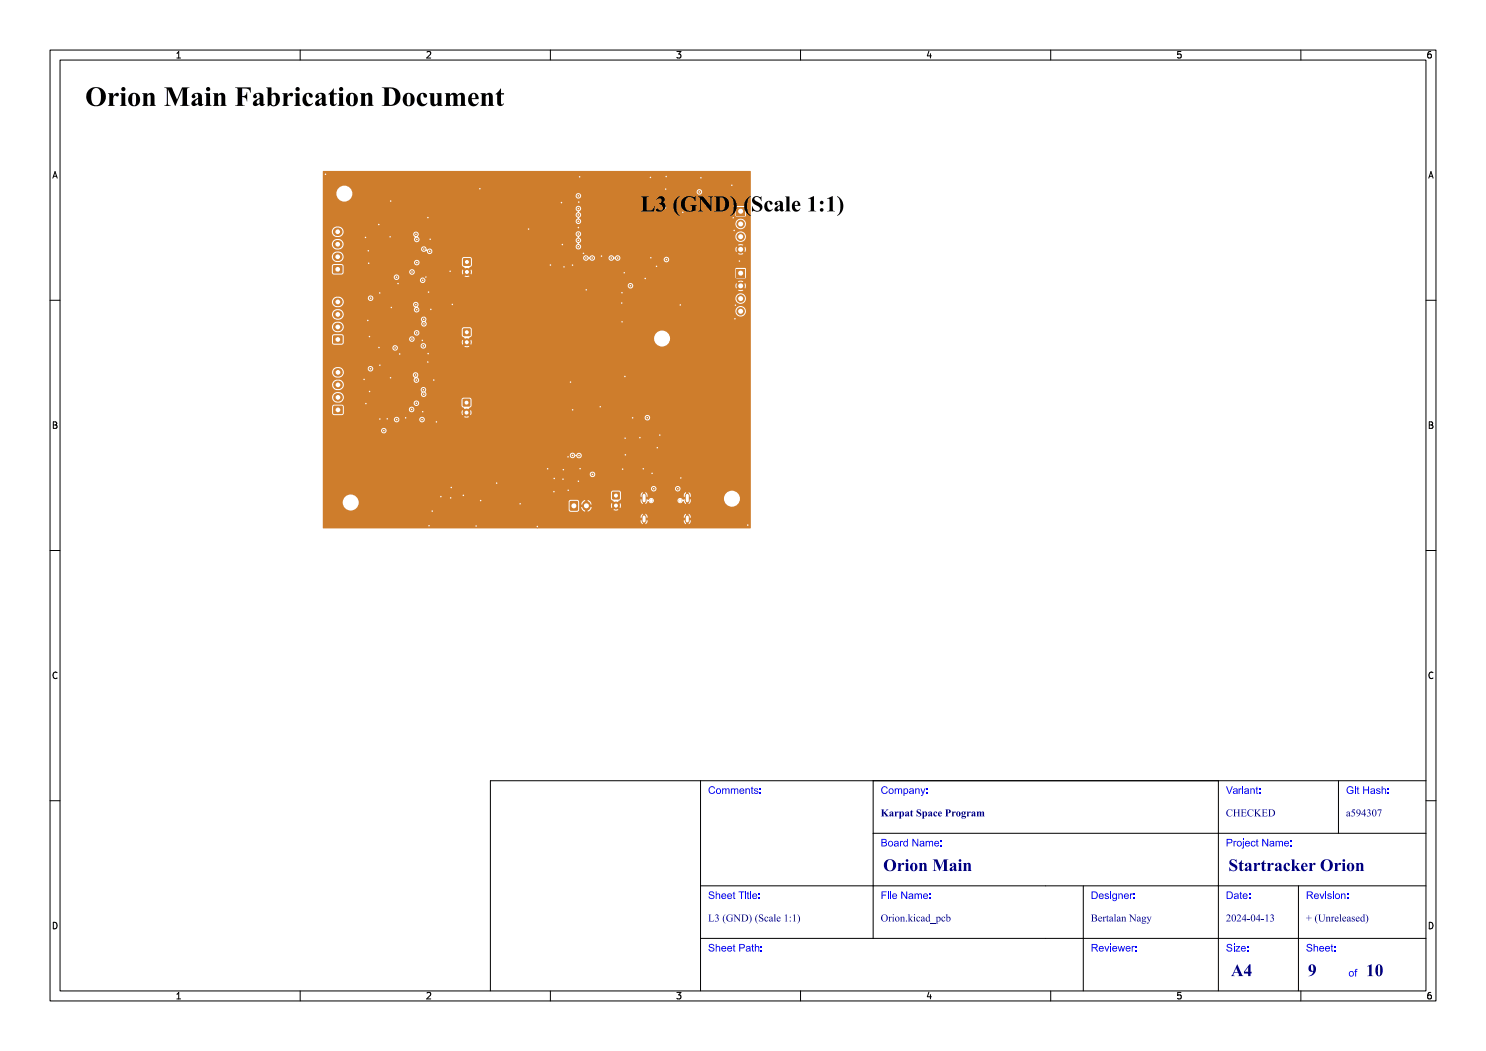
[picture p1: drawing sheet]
<svg xmlns="http://www.w3.org/2000/svg" width="297mm" height="210mm" viewBox="0 0 297 210" stroke-linecap="round" stroke-linejoin="round" font-family="sans-serif">
<defs><g id="words">
<text font-size="5.3" fill="#fff" x="17" y="21.5">Orion Main Fabrication Document</text>
<text font-size="4.3" fill="#fff" x="122.5" y="42.5">L3 (GND) (Scale 1:1)</text>
<g font-size="3.3" fill="#fff">
<text x="176.5" y="174.3">Orion Main</text>
<text x="245.5" y="174.3">Startracker Orion</text>
<text x="246" y="195.3">A4</text>
<text x="261.4" y="195.3">9</text>
<text x="273" y="195.3">10</text>
</g>
<g font-size="2" fill="#fff">
<text x="141.5" y="158.8">Comments:</text>
<text x="176" y="158.8">Company:</text>
<text x="245" y="158.8">Variant:</text>
<text x="269" y="158.8">Git Hash:</text>
<text x="176" y="163.3">Karpat Space Program</text>
<text x="245" y="163.3">CHECKED</text>
<text x="269" y="163.3">a594307</text>
<text x="176" y="169.3">Board Name:</text>
<text x="245" y="169.3">Project Name:</text>
<text x="141.5" y="179.8">Sheet Title:</text>
<text x="176" y="179.8">File Name:</text>
<text x="218" y="179.8">Designer:</text>
<text x="245" y="179.8">Date:</text>
<text x="261" y="179.8">Revision:</text>
<text x="141.5" y="184.3">L3 (GND) (Scale 1:1)</text>
<text x="176" y="184.3">Orion.kicad_pcb</text>
<text x="218" y="184.3">Bertalan Nagy</text>
<text x="245" y="184.3">2024-04-13</text>
<text x="261" y="184.3">+ (Unreleased)</text>
<text x="141.5" y="190.3">Sheet Path:</text>
<text x="218" y="190.3">Reviewer:</text>
<text x="245" y="190.3">Size:</text>
<text x="261" y="190.3">Sheet:</text>
<text x="269.5" y="195.3">of</text>
</g>
<g font-size="1.7" fill="#fff">
<text x="35" y="11.6">1</text>
<text x="85" y="11.6">2</text>
<text x="135" y="11.6">3</text>
<text x="185" y="11.6">4</text>
<text x="235" y="11.6">5</text>
<text x="285" y="11.6">6</text>
<text x="10.5" y="35.6">A</text>
<text x="285.5" y="35.6">A</text>
<text x="10.5" y="85.6">B</text>
<text x="285.5" y="85.6">B</text>
<text x="10.5" y="135.6">C</text>
<text x="285.5" y="135.6">C</text>
<text x="10.5" y="185.6">D</text>
<text x="285.5" y="185.6">D</text>
<text x="35" y="199.7">1</text>
<text x="85" y="199.7">2</text>
<text x="135" y="199.7">3</text>
<text x="185" y="199.7">4</text>
<text x="235" y="199.7">5</text>
<text x="285" y="199.7">6</text>
</g>
</g></defs>
<path d="M66.6 53h1.8v1.6h-1.8z" fill-rule="evenodd" fill="#ce7d2c"/>
<path d="M67.4 51.3h.2M67.4 48.8h.2M67.4 46.3h.2" fill="none" stroke="#ce7d2c" stroke-width="1.7"/>
<g fill="#ce7d2c">
<circle cx="130.2" cy="100" r=".33"/>
<circle cx="135.9" cy="100" r=".33"/>
</g>
<path d="M128.7 99v1.1M137.4 99v1.1M128.7 103.3v.8M137.4 103.3v.8" fill="none" stroke="#ce7d2c" stroke-width="1"/>
<g fill="#ce7d2c">
<path d="M92.5 79.7h1.5v1.5h-1.5z" fill-rule="evenodd"/>
<path d="M147.2 41.4h1.7v1.7h-1.7z" fill-rule="evenodd"/>
<path d="M122.4 98.3h1.4v1.5h-1.4z" fill-rule="evenodd"/>
<path d="M113.9 100.1h1.6v1.9h-1.6z" fill-rule="evenodd"/>
</g>
<g fill="#ce7d2c">
<circle cx="93.2" cy="82.5" r=".8"/>
<circle cx="148" cy="44.8" r=".85"/>
<circle cx="148" cy="47.3" r=".85"/>
<circle cx="148" cy="49.8" r=".85"/>
<circle cx="68.8" cy="38.7" r="2.8"/>
<circle cx="123.1" cy="101" r=".8"/>
</g>
<path d="M117.2 100.9v.3" fill="none" stroke="#ce7d2c" stroke-width="1.7"/>
<g fill="#ce7d2c">
<path d="M92.6 51.6h1.4v1.5h-1.4z" fill-rule="evenodd"/>
<path d="M147.2 53.7h1.7v1.7h-1.7z" fill-rule="evenodd"/>
<path d="M66.6 67.1h1.8v1.5h-1.8z" fill-rule="evenodd"/>
</g>
<g fill="#ce7d2c">
<circle cx="93.3" cy="54.3" r=".8"/>
<circle cx="146.3" cy="99.7" r="2.8"/>
<circle cx="148" cy="57.1" r=".85"/>
<circle cx="148" cy="59.7" r=".85"/>
<circle cx="148" cy="62.2" r=".85"/>
</g>
<path d="M67.4 65.3h.2M67.4 62.8h.2M67.4 60.3h.2" fill="none" stroke="#ce7d2c" stroke-width="1.7"/>
<path d="M66.6 81.1h1.8v1.6h-1.8z" fill-rule="evenodd" fill="#ce7d2c"/>
<path d="M67.4 79.4h.3M67.4 76.9h.3M67.4 74.4h.3" fill="none" stroke="#ce7d2c" stroke-width="1.7"/>
<g fill="#ce7d2c">
<circle cx="132.3" cy="67.6" r="2.8"/>
<circle cx="93.3" cy="68.4" r=".8"/>
<circle cx="70.1" cy="100.4" r="2.8"/>
<circle cx="118.4" cy="94.8" r=".35"/>
<circle cx="126" cy="57.1" r=".35"/>
<circle cx="76.7" cy="86.1" r=".35"/>
<circle cx="129.4" cy="83.5" r=".35"/>
<circle cx="146.6" cy="43.5" r=".35"/>
<circle cx="115.9" cy="35.3" r=".35"/>
<circle cx="124.8" cy="54.5" r=".35"/>
<circle cx="78.1" cy="75.5" r=".35"/>
<circle cx="75.9" cy="58.5" r=".35"/>
<circle cx="115.7" cy="40.4" r=".35"/>
<circle cx="78" cy="47.3" r=".35"/>
<circle cx="124.9" cy="87.6" r=".35"/>
<circle cx="77.4" cy="83.7" r=".35"/>
<circle cx="87.2" cy="84.3" r=".35"/>
<circle cx="85.6" cy="70.7" r=".35"/>
<circle cx="130" cy="35.5" r=".35"/>
<circle cx="124.4" cy="93.7" r=".35"/>
<circle cx="96.1" cy="100" r=".35"/>
<circle cx="149.5" cy="104.9" r=".35"/>
<circle cx="92.6" cy="99" r=".35"/>
<circle cx="147" cy="61" r=".35"/>
<circle cx="79.6" cy="56.7" r=".35"/>
<circle cx="90.2" cy="97.4" r=".35"/>
<circle cx="86" cy="47.8" r=".35"/>
<circle cx="112.5" cy="95.8" r=".35"/>
<circle cx="73.1" cy="47.4" r=".35"/>
<circle cx="85.1" cy="55.4" r=".35"/>
<circle cx="112.2" cy="40.5" r=".35"/>
<circle cx="84.5" cy="82.3" r=".35"/>
<circle cx="117.2" cy="57.9" r=".35"/>
<circle cx="124.3" cy="58.5" r=".35"/>
<circle cx="115.6" cy="96.2" r=".35"/>
<circle cx="128.6" cy="93.7" r=".35"/>
<circle cx="90.1" cy="99.5" r=".35"/>
<circle cx="112.4" cy="48.9" r=".35"/>
<circle cx="112.7" cy="53.3" r=".35"/>
<circle cx="86.7" cy="75.9" r=".35"/>
<circle cx="73.7" cy="52.6" r=".35"/>
<circle cx="112.6" cy="93.8" r=".35"/>
<circle cx="114.4" cy="53" r=".35"/>
<circle cx="73.9" cy="78.2" r=".35"/>
<circle cx="75.7" cy="69.4" r=".35"/>
<circle cx="133.1" cy="35.3" r=".35"/>
<circle cx="126.4" cy="83.5" r=".35"/>
<circle cx="99.3" cy="96.5" r=".35"/>
<circle cx="107.4" cy="105.2" r=".35"/>
<circle cx="113.5" cy="91.3" r=".35"/>
<circle cx="73.8" cy="67.3" r=".35"/>
<circle cx="133" cy="37.8" r=".35"/>
<circle cx="114.5" cy="81.9" r=".35"/>
<circle cx="130.3" cy="94.6" r=".35"/>
<circle cx="113.6" cy="98" r=".35"/>
<circle cx="131.2" cy="53.2" r=".35"/>
<circle cx="85.5" cy="72.3" r=".35"/>
<circle cx="75.9" cy="73" r=".35"/>
<circle cx="75.9" cy="83.7" r=".35"/>
<circle cx="146.7" cy="46" r=".35"/>
<circle cx="136" cy="60.9" r=".35"/>
<circle cx="79.9" cy="70.7" r=".35"/>
<circle cx="116" cy="93.6" r=".35"/>
<circle cx="85.5" cy="43.5" r=".35"/>
<circle cx="115.6" cy="45.5" r=".35"/>
<circle cx="110" cy="53" r=".35"/>
<circle cx="88.1" cy="99.2" r=".35"/>
<circle cx="125" cy="90.9" r=".35"/>
<circle cx="104" cy="100.7" r=".35"/>
<circle cx="95.2" cy="105.1" r=".35"/>
<circle cx="86.4" cy="102.1" r=".35"/>
<circle cx="110.8" cy="95.6" r=".35"/>
<circle cx="72.8" cy="75.8" r=".35"/>
<circle cx="136.5" cy="42.4" r=".35"/>
<circle cx="81.1" cy="83.5" r=".35"/>
<circle cx="75.7" cy="44.9" r=".35"/>
<circle cx="127.9" cy="87.4" r=".35"/>
<circle cx="147.8" cy="52.2" r=".35"/>
<circle cx="114" cy="76.3" r=".35"/>
<circle cx="131.4" cy="89.5" r=".35"/>
<circle cx="78.1" cy="40.2" r=".35"/>
<circle cx="124.3" cy="60.5" r=".35"/>
<circle cx="116.6" cy="50.6" r=".35"/>
<circle cx="105.6" cy="45.8" r=".35"/>
<circle cx="65.1" cy="34.8" r=".35"/>
<circle cx="129" cy="55.6" r=".35"/>
<circle cx="85.7" cy="58.4" r=".35"/>
<circle cx="124.9" cy="75.2" r=".35"/>
<circle cx="90.4" cy="60.8" r=".35"/>
<circle cx="133" cy="41.5" r=".35"/>
<circle cx="120" cy="81.3" r=".35"/>
<circle cx="120.2" cy="51.2" r=".35"/>
<circle cx="140.1" cy="35.5" r=".35"/>
<circle cx="146.9" cy="63.7" r=".35"/>
<circle cx="124.3" cy="64.3" r=".35"/>
<circle cx="73.5" cy="64" r=".35"/>
<circle cx="86.1" cy="61.8" r=".35"/>
<circle cx="136.1" cy="95.5" r=".35"/>
<circle cx="78.2" cy="61.4" r=".35"/>
<circle cx="73.1" cy="80.6" r=".35"/>
<circle cx="84.4" cy="68" r=".35"/>
<circle cx="131.9" cy="86.9" r=".35"/>
<circle cx="73.6" cy="50.1" r=".35"/>
<circle cx="146.3" cy="37" r=".35"/>
<circle cx="95.9" cy="37.7" r=".35"/>
<circle cx="85.8" cy="105.1" r=".35"/>
<circle cx="90" cy="54.2" r=".35"/>
<circle cx="130.1" cy="51.5" r=".35"/>
<circle cx="110.7" cy="98.2" r=".35"/>
<circle cx="109.5" cy="93.7" r=".35"/>
<circle cx="83.2" cy="76" r=".35"/>
<circle cx="83.3" cy="52.5" r=".35"/>
<circle cx="83.3" cy="66.5" r=".35"/>
<circle cx="83.2" cy="80.6" r=".35"/>
<circle cx="83.3" cy="47.8" r=".35"/>
<circle cx="83.3" cy="61.9" r=".35"/>
<circle cx="133.2" cy="51.9" r=".35"/>
<circle cx="139.8" cy="38.4" r=".35"/>
<circle cx="85.9" cy="50.2" r=".35"/>
<circle cx="82.3" cy="54.4" r=".35"/>
<circle cx="84.7" cy="49.8" r=".35"/>
<circle cx="83.1" cy="46.8" r=".35"/>
<circle cx="130.7" cy="97.7" r=".35"/>
<circle cx="135.5" cy="97.7" r=".35"/>
<circle cx="115.6" cy="48" r=".35"/>
<circle cx="79" cy="69.5" r=".35"/>
<circle cx="122.2" cy="51.6" r=".35"/>
<circle cx="114.4" cy="91" r=".35"/>
<circle cx="115.7" cy="91" r=".35"/>
<circle cx="123.4" cy="51.6" r=".35"/>
<circle cx="79.3" cy="83.8" r=".35"/>
<circle cx="118.4" cy="51.6" r=".35"/>
<circle cx="83.1" cy="60.9" r=".35"/>
<circle cx="74.1" cy="59.6" r=".35"/>
<circle cx="115.6" cy="44.2" r=".35"/>
<circle cx="84.6" cy="69.1" r=".35"/>
<circle cx="115.6" cy="46.8" r=".35"/>
<circle cx="82.3" cy="67.8" r=".35"/>
<circle cx="84.7" cy="64.7" r=".35"/>
<circle cx="84.7" cy="63.8" r=".35"/>
<circle cx="115.6" cy="39.1" r=".35"/>
<circle cx="84.5" cy="56" r=".35"/>
<circle cx="115.6" cy="41.7" r=".35"/>
<circle cx="84.7" cy="78.8" r=".35"/>
<circle cx="82.3" cy="81.8" r=".35"/>
<circle cx="84.6" cy="77.9" r=".35"/>
<circle cx="83.1" cy="74.9" r=".35"/>
<circle cx="115.6" cy="49.3" r=".35"/>
<circle cx="74" cy="73.7" r=".35"/>
<circle cx="117.1" cy="51.6" r=".35"/>
<circle cx="84.4" cy="83.8" r=".35"/>
<circle cx="115.6" cy="42.9" r=".35"/>
<circle cx="79.2" cy="55.4" r=".35"/>
</g>
<g fill="#ce7d2c">
<path d="M92.6 65.7h1.4v1.4h-1.4z" fill-rule="evenodd"/>
<path d="M64.5 34.2h85.6l-.1 71.4h-85.4l-.1-.1v-1.3h63.5l.2 .4 .3 .2v-.5l.2 .1 .3-.1v.5l.3-.2 .1-.4h7.3l.1 .4 .3 .2v-.5l.2 .1 .3-.1v.5l.3-.2 .2-.4v-.2h-.4v-.5h.4v-.3l-.2-.3-.3-.2v.4l-.2-.1-.3 .1v-.4l-.4 .3v.5h.4v.5h-.4v.2h-7.3v-.2h-.4v-.5h.4v-.3l-.1-.3-.3-.2v.4l-.2-.1-.3 .1v-.4l-.4 .3-.1 .5h.4v.5h-.4v.2h-63.5v-3.9h49.2v1.6l.2 .3h1.6l.2-.3 .1-1.1h1v.5h-.6a1.04 1.04 0 0 0 .8 .9v-.7h.5v.7a1.08 1.08 0 0 0 .8-.9h-.7v-.5h.7l-.3-.5-.5-.4v.7h-.5v-.7l-.6 .4-.2 .5h-.4l-.1-.7-.3-.2h-1.4l-.3 .4h-49.2v-1.9h57.6l.1 1.4 .9 .8-.4 .4-.5-.5-.1 .8 .1 .2 .5-.4 .4 .3-.5 .5 .4 .1 .6-.1-.4-.5 .3-.3 .5 .4 .1-.2-.1-.8-.5 .5-.3-.4 .4-.5h4.4l.2 .4 .3 .2v-.5l.2 .2 .3-.2v.5l.3-.2 .1-.4 .3 .1a.53 .53 0 0 0 .6 .3 .53 .53 0 0 0 .4-.5h4.7v.1a.58 .58 0 0 0 .6 .5 .58 .58 0 0 0 .5-.5l.6 .6v-.5l.2 .2 .3-.2v.5l.3-.2 .2-.7h-.4v-.5h.4l-.2-.8-.3-.2v.5l-.2-.1-.3 .1v-.5l-.2 .1-.2 .4v.5h.4v.5h-.7a.53 .53 0 0 0-.5-.3 .53 .53 0 0 0-.5 .5h-4.7l-.1-.2a.6 .6 0 0 0-.5-.3 .6 .6 0 0 0-.5 .4l-.6-.1v-.5h.4l-.1-.8-.3-.2v.5l-.2-.1-.3 .1v-.5l-.4 .5-.1 .5h.4v.5h-.4v.3h-4.4l.5-.5v-1.2l-.4-.4h-1.2l-.4 .4h-57.6v-.8h65.6a.56 .56 0 0 0 .6 .6 .56 .56 0 0 0 .5-.6h3.7v.1a.56 .56 0 0 0 .9 .4 .56 .56 0 0 0 0-.9 .56 .56 0 0 0-.9 .4h-3.7v-.2a.56 .56 0 0 0-.6-.3 .56 .56 0 0 0-.5 .5h-65.6v-2.9h53.4v.2a.56 .56 0 0 0 .8 .4 .56 .56 0 0 0 0-1 .56 .56 0 0 0-.8 .4h-53.4v-3.8h49.4v.2a.6 .6 0 0 0 .6 .5 .6 .6 0 0 0 .6-.5h.1a.56 .56 0 0 0 .9 .3 .56 .56 0 0 0-.1-.9 .56 .56 0 0 0-.8 .4h-.2a.59 .59 0 0 0-.5-.4 .59 .59 0 0 0-.6 .4h-49.4v-4.9h11.7v.1a.56 .56 0 0 0 .8 .4 .56 .56 0 0 0 0-.9 .56 .56 0 0 0-.8 .4h-11.7v-2.2h14.2v.1a.56 .56 0 0 0 .6 .5 .56 .56 0 0 0 .5-.6h4v.1a.56 .56 0 0 0 .9 .4 .56 .56 0 0 0 0-.9 .56 .56 0 0 0-.9 .4h-4v-.2a.56 .56 0 0 0-.6-.3 .56 .56 0 0 0-.5 .5h-14.2v-2.6h1.9v1.4l.4 .4 1.7-.1 .2-.3v-.9h13a.56 .56 0 0 0 .7 .6 .56 .56 0 0 0 .3-.9 .56 .56 0 0 0-.9 .2l-.1 .1h-13v-.6l-.3-.2h-1.7l-.3 .3h-1.9v-.7h18.2a.56 .56 0 0 0 .7 .6 .56 .56 0 0 0 .2-.9 .56 .56 0 0 0-.9 .2v.1h-18.2v-1.2h1.9a1.19 1.19 0 0 0 .9 1.2 1.19 1.19 0 0 0 1.3-.7h23.6l.1 1.4 .9 .8-.4 .4-.4-.5-.1 .8 .1 .3 .4-.5 .4 .4-.5 .4 .4 .1h35.7v.1a.56 .56 0 0 0 .9 .4 .56 .56 0 0 0 0-.9 .56 .56 0 0 0-.9 .4h-35.2l.2-.1-.5-.4 .3-.4 .5 .5 .1-.5-.1-.6-.5 .5-.3-.4 .9-.9v-1.3l-.3-.3h-1.3l-.4 .3h-23.6l.1-.1a1.17 1.17 0 0 0-1-1.4 1.17 1.17 0 0 0-1.3 1h-1.9v-2.5h1.9v.2a1.21 1.21 0 0 0 1.8 .8h15.9l.1 .6a.57 .57 0 0 0 .2 .8 .57 .57 0 0 0 .8-.2 .57 .57 0 0 0-.2-.7l.1-.1a.55 .55 0 0 0-.3-.8 .55 .55 0 0 0-.7 .4h-15.9l.1-.1a1.15 1.15 0 0 0-.3-1.8 1.15 1.15 0 0 0-1.6 .9h-1.9v-2.5h1.9v.2a1.21 1.21 0 0 0 1 1 1.21 1.21 0 0 0 1.2-.6h13.9l.1 .4a.34 .34 0 0 1 .2 .3 .34 .34 0 0 1-.1 .3 .58 .58 0 0 0 .5 .6 .58 .58 0 0 0 .6-.5 .58 .58 0 0 0-.4-.6 .56 .56 0 0 0-.1-1 .56 .56 0 0 0-.8 .5h-13.9l.1-.8-.3-.5h5.1v.2a.56 .56 0 0 0 .8 .4 .56 .56 0 0 0 0-1 .56 .56 0 0 0-.8 .4h-5.2a1.24 1.24 0 0 0-1.9 .7h-1.9v-4.9h13.9v.2a.55 .55 0 0 0 .9 .4 .55 .55 0 0 0-.1-1h4.9v.2a.56 .56 0 0 0 .8 .4 .56 .56 0 0 0 0-1 .56 .56 0 0 0-.8 .4h-4.9a.56 .56 0 0 0-.8 .4h-13.9v-2.2h1.8l.1 1.3 .3 .4 1.8-.1 .2-.3v-.8h13.1a.56 .56 0 0 0 .7 .6 .56 .56 0 0 0 .2-.9 .56 .56 0 0 0-.9 .1v.2h-13.1v-.7l-.4-.2h-1.6l-.4 .4h-1.8v-.8h18.2a.56 .56 0 0 0 .7 .7 .56 .56 0 0 0 .3-1 .56 .56 0 0 0-.9 .2l-.1 .1h-18.2v-1.2h1.8a1.19 1.19 0 0 0 1 1.2 1.19 1.19 0 0 0 1.3-.6h23.7v1.3l.9 .9-.3 .3-.5-.4-.1 .4 .1 .6 .5-.5 .3 .4-.4 .4 .8 .1 .2-.1-.5-.4 .4-.4 .5 .5 .1-.4-.1-.6-.5 .4-.4-.3 1-1v-1.2l-.4-.4h-1.2l-.4 .4h-23.7a1.17 1.17 0 0 0-.8-1.5 1.17 1.17 0 0 0-1.5 .9h-1.8v-2.5h1.8v.2a1.18 1.18 0 0 0 1.8 .9l16-.1 .2 .5a.6 .6 0 0 0 .1 .9 .6 .6 0 0 0 .8-.2l-.1-.6a.64 .64 0 0 0 .1-.7 .64 .64 0 0 0-.7-.3l-.4 .4h-15.9l.1-.1a1.06 1.06 0 0 0 .4-1.1 1.06 1.06 0 0 0-.9-.7 1.12 1.12 0 0 0-1.5 .9h-1.8v-2.5h1.8v.2a1.21 1.21 0 0 0 1 1 1.21 1.21 0 0 0 1.3-.6h14l.3 .6a.59 .59 0 0 0 0 .9 .59 .59 0 0 0 .9-.2h63.2v.2a1.06 1.06 0 0 0 1.6 .8 1.06 1.06 0 0 0 0-1.8 1.06 1.06 0 0 0-1.6 .8h-63.2v-.4l-.3-.3a.59 .59 0 0 0-.1-1 .59 .59 0 0 0-.8 .4h-14l.1-.8-.4-.5h5.2a.55 .55 0 0 0 .5 .6 .55 .55 0 0 0 .6-.5h72.4v.2a1.06 1.06 0 0 0 1.6 .8 1.06 1.06 0 0 0 0-1.8 1.06 1.06 0 0 0-1.6 .8l-72.4-.1a.55 .55 0 0 0-.5-.5 .55 .55 0 0 0-.6 .5h-5.3a1.21 1.21 0 0 0-1.9 .7h-1.8v-3.2h61v.2a.55 .55 0 0 0 .6 .4 .55 .55 0 0 0 .5-.6h20.4l.1 .7 .5-.4 .3 .3-.4 .4 .4 .2 .7-.2-.4-.4 .3-.3 .4 .4 .2-.5-.2-.6-.4 .4-.3-.4 .4-.4-.5-.1-.6 .1 .4 .4-.3 .4-.5-.4-.1 .4h-20.4a.55 .55 0 0 0-.6-.5 .55 .55 0 0 0-.5 .5h-61v-1.7h14.2v.2a.55 .55 0 0 0 .7 .4h4.5v.2a.56 .56 0 0 0 .9 .4 .56 .56 0 0 0 0-1 .56 .56 0 0 0-.9 .4h-4.4a.56 .56 0 0 0 .1-.9 .56 .56 0 0 0-.9 .3h-14.2v-2.1h1.8v1.3l.4 .4h1.6l.3-.3 .1-.3h13.1a.56 .56 0 0 0 .7 .6 .56 .56 0 0 0 .3-.9 .56 .56 0 0 0-1 .1v.2h-13.1v-1.2l-.3-.3h-1.7l-.4 .4h-1.8v-.8h18.3a.56 .56 0 0 0 .7 .6 .56 .56 0 0 0 .2-.9 .56 .56 0 0 0-.9 .2v.1h-18.3v-1.2h1.8a1.19 1.19 0 0 0 .9 1.2 1.19 1.19 0 0 0 1.4-.7h23.7l.1 1.4 .9 .8-.4 .4-.4-.5-.1 .8 .1 .3 .4-.5 .4 .3-.5 .5 .4 .1 .6-.1-.4-.5 .3-.3 .5 .5 .1-.3-.1-.8-.5 .5-.3-.4 .2-.2h53.4v1.9h1.9l.2-.1v-1.8l-.2-.2h-1.7l-.2 .2h-53.4l.7-.7v-1.3l-.1-.2h22.3v.1a.6 .6 0 0 0 .6 .5 .6 .6 0 0 0 .6-.4h.1a.56 .56 0 0 0 .7 .4 .56 .56 0 0 0 .4-.6h2.7v.1a.6 .6 0 0 0 .6 .5 .6 .6 0 0 0 .6-.4h.1a.56 .56 0 0 0 .5 .4 .56 .56 0 0 0 .5-.3h8.7v.1a.56 .56 0 0 0 .9 .4 .56 .56 0 0 0 0-.9 .56 .56 0 0 0-.9 .4h-8.6a.59 .59 0 0 0-.4-.8 .59 .59 0 0 0-.8 .4 .63 .63 0 0 0-.6-.4 .63 .63 0 0 0-.6 .5h-2.7v-.2a.61 .61 0 0 0-.6-.3 .61 .61 0 0 0-.5 .4 .64 .64 0 0 0-.7-.4 .64 .64 0 0 0-.6 .5h-22.3l-.2-.2h-1.3l-.4 .4h-23.7v-.1a1.17 1.17 0 0 0-.9-1.4 1.17 1.17 0 0 0-1.4 1h-1.8v-2.5h1.8v.2a1.21 1.21 0 0 0 1.9 .8h16v.1a.63 .63 0 0 0 .4 .5 .63 .63 0 0 0 .6-.2 .58 .58 0 0 0 .5 .7 .58 .58 0 0 0 .7-.5 .58 .58 0 0 0-.6-.6l-.5 .2a.6 .6 0 0 0-.5-.7 .6 .6 0 0 0-.6 .5h-16l.1-.1a1.15 1.15 0 0 0-.3-1.8 1.15 1.15 0 0 0-1.7 .9h-1.8v-2.5h1.8v.2a1.21 1.21 0 0 0 1 1 1.21 1.21 0 0 0 1.3-.6h14l.3 .6a.58 .58 0 0 0 .1 .9 .58 .58 0 0 0 .9-.2 .58 .58 0 0 0-.4-.8l.2-.6h31.3l.1 .3 .4 .4a.63 .63 0 0 0-.5 .6 .63 .63 0 0 0 .5 .6 .61 .61 0 0 0-.4 .8 .61 .61 0 0 0 .7 .4l31.2-.1 .1 .7 .5-.4 .3 .3-.4 .4 .4 .2 .7-.2-.4-.4 .3-.3 .4 .4 .2-.5-.2-.6-.4 .4-.3-.4 .4-.4-.5-.1-.6 .1 .4 .4-.3 .4-.5-.4-.1 .4h-31.1a.75 .75 0 0 0-.2-1.1 .63 .63 0 0 0 .5-.6 .63 .63 0 0 0-.5-.6l.2-.2h31.1v.2a1.06 1.06 0 0 0 1.6 .8 1.06 1.06 0 0 0 0-1.8 1.06 1.06 0 0 0-1.6 .8h-31.1l.1-.1a.56 .56 0 0 0-.2-.9 .56 .56 0 0 0-.8 .5l-31.4-.1a.56 .56 0 0 0-.5-.3 .56 .56 0 0 0-.5 .5l-14-.1a1.05 1.05 0 0 0-.9-1.4 1.12 1.12 0 0 0-1.4 .9h-1.8v-4.6h50.5l.2 .4 .3 .3a.68 .68 0 0 0-.5 .6 .68 .68 0 0 0 .5 .7 .6 .6 0 0 0-.4 .8 .6 .6 0 0 0 .8 .3l31.1-.1a1.06 1.06 0 0 0 1.4 1.1 1.06 1.06 0 0 0 .4-1.7 1.06 1.06 0 0 0-1.8 .4v.2h-31.1a.64 .64 0 0 0-.2-1 .68 .68 0 0 0 .4-.6 .68 .68 0 0 0-.4-.7l.1-.1a.56 .56 0 0 0 .2-.9h31v1.9l1.9 .1 .2-.2v-1.8l-.2-.1h-1.7l-.2 .1h-31l-.1-.1a.56 .56 0 0 0-.9 .4h-50.5v-2.5h50.5v.1a.56 .56 0 0 0 .9 .4 .56 .56 0 0 0 0-.9 .56 .56 0 0 0-.9 .4h-50.5v-.8h74.7v.1a.56 .56 0 0 0 .9 .4 .56 .56 0 0 0 0-.9 .56 .56 0 0 0-.9 .4h-74.7z" fill-rule="evenodd"/>
</g>
<g fill="#fff">
<circle cx="118.4" cy="94.8" r=".15"/>
<circle cx="126" cy="57.1" r=".15"/>
<circle cx="76.7" cy="86.1" r=".15"/>
<circle cx="129.4" cy="83.5" r=".15"/>
<circle cx="146.6" cy="43.5" r=".15"/>
<circle cx="115.9" cy="35.3" r=".15"/>
<circle cx="124.8" cy="54.5" r=".15"/>
<circle cx="78.1" cy="75.5" r=".15"/>
<circle cx="75.9" cy="58.5" r=".15"/>
<circle cx="115.7" cy="40.4" r=".15"/>
<circle cx="78" cy="47.3" r=".15"/>
<circle cx="124.9" cy="87.5" r=".15"/>
<circle cx="77.4" cy="83.7" r=".15"/>
<circle cx="87.2" cy="84.3" r=".15"/>
<circle cx="85.6" cy="70.7" r=".15"/>
<circle cx="130" cy="35.5" r=".15"/>
<circle cx="124.4" cy="93.7" r=".15"/>
<circle cx="96.1" cy="100" r=".15"/>
<circle cx="149.5" cy="104.9" r=".15"/>
<circle cx="92.6" cy="99" r=".15"/>
<circle cx="147" cy="61" r=".15"/>
<circle cx="79.6" cy="56.7" r=".15"/>
<circle cx="90.2" cy="97.4" r=".15"/>
<circle cx="86" cy="47.8" r=".15"/>
<circle cx="112.5" cy="95.8" r=".15"/>
<circle cx="73.1" cy="47.4" r=".15"/>
<circle cx="85.1" cy="55.4" r=".15"/>
<circle cx="112.2" cy="40.5" r=".15"/>
<circle cx="84.5" cy="82.3" r=".15"/>
<circle cx="117.2" cy="57.9" r=".15"/>
<circle cx="124.3" cy="58.5" r=".15"/>
<circle cx="115.6" cy="96.2" r=".15"/>
<circle cx="128.6" cy="93.7" r=".15"/>
<circle cx="90.1" cy="99.5" r=".15"/>
<circle cx="112.4" cy="48.9" r=".15"/>
<circle cx="112.7" cy="53.3" r=".15"/>
<circle cx="86.7" cy="75.9" r=".15"/>
<circle cx="73.7" cy="52.6" r=".15"/>
<circle cx="112.6" cy="93.8" r=".15"/>
<circle cx="114.4" cy="53" r=".15"/>
<circle cx="73.9" cy="78.2" r=".15"/>
<circle cx="75.7" cy="69.4" r=".15"/>
<circle cx="133.1" cy="35.3" r=".15"/>
<circle cx="126.4" cy="83.5" r=".15"/>
<circle cx="99.3" cy="96.5" r=".15"/>
<circle cx="107.4" cy="105.2" r=".15"/>
<circle cx="113.5" cy="91.3" r=".15"/>
<circle cx="73.8" cy="67.3" r=".15"/>
<circle cx="133" cy="37.8" r=".15"/>
<circle cx="114.5" cy="81.9" r=".15"/>
<circle cx="130.3" cy="94.6" r=".15"/>
<circle cx="113.6" cy="98" r=".15"/>
<circle cx="131.2" cy="53.2" r=".15"/>
<circle cx="85.5" cy="72.3" r=".15"/>
<circle cx="75.9" cy="73" r=".15"/>
<circle cx="75.9" cy="83.7" r=".15"/>
<circle cx="146.7" cy="46" r=".15"/>
<circle cx="136" cy="60.9" r=".15"/>
<circle cx="79.9" cy="70.7" r=".15"/>
<circle cx="116" cy="93.6" r=".15"/>
<circle cx="85.5" cy="43.5" r=".15"/>
<circle cx="115.6" cy="45.5" r=".15"/>
<circle cx="110" cy="53" r=".15"/>
<circle cx="88.1" cy="99.2" r=".15"/>
<circle cx="125" cy="90.9" r=".15"/>
<circle cx="104" cy="100.7" r=".15"/>
<circle cx="95.1" cy="105.1" r=".15"/>
<circle cx="86.4" cy="102.1" r=".15"/>
<circle cx="110.8" cy="95.6" r=".15"/>
<circle cx="72.8" cy="75.8" r=".15"/>
<circle cx="136.5" cy="42.4" r=".15"/>
<circle cx="81.1" cy="83.5" r=".15"/>
<circle cx="75.7" cy="44.9" r=".15"/>
<circle cx="127.9" cy="87.4" r=".15"/>
<circle cx="147.8" cy="52.2" r=".15"/>
<circle cx="114" cy="76.3" r=".15"/>
<circle cx="131.4" cy="89.5" r=".15"/>
<circle cx="78.1" cy="40.2" r=".15"/>
<circle cx="124.3" cy="60.5" r=".15"/>
<circle cx="116.6" cy="50.6" r=".15"/>
<circle cx="105.6" cy="45.8" r=".15"/>
<circle cx="65.1" cy="34.8" r=".15"/>
<circle cx="129" cy="55.6" r=".15"/>
<circle cx="85.7" cy="58.4" r=".15"/>
<circle cx="124.9" cy="75.2" r=".15"/>
<circle cx="90.4" cy="60.8" r=".15"/>
<circle cx="133" cy="41.5" r=".15"/>
<circle cx="120" cy="81.3" r=".15"/>
<circle cx="120.2" cy="51.2" r=".15"/>
<circle cx="140.1" cy="35.5" r=".15"/>
<circle cx="146.9" cy="63.7" r=".15"/>
<circle cx="124.3" cy="64.3" r=".15"/>
<circle cx="73.5" cy="64" r=".15"/>
<circle cx="86.1" cy="61.8" r=".15"/>
<circle cx="136.1" cy="95.5" r=".15"/>
<circle cx="78.2" cy="61.4" r=".15"/>
<circle cx="73.1" cy="80.6" r=".15"/>
<circle cx="84.4" cy="68" r=".15"/>
<circle cx="131.9" cy="86.9" r=".15"/>
<circle cx="73.6" cy="50.1" r=".15"/>
<circle cx="146.3" cy="37" r=".15"/>
<circle cx="95.9" cy="37.7" r=".15"/>
<circle cx="85.8" cy="105.1" r=".15"/>
<circle cx="90" cy="54.2" r=".15"/>
<circle cx="130.1" cy="51.5" r=".15"/>
<circle cx="110.7" cy="98.2" r=".15"/>
<circle cx="109.5" cy="93.7" r=".15"/>
<circle cx="83.2" cy="76" r=".15"/>
<circle cx="83.3" cy="52.5" r=".15"/>
<circle cx="83.3" cy="66.5" r=".15"/>
<circle cx="83.2" cy="80.6" r=".15"/>
<circle cx="83.3" cy="47.8" r=".15"/>
<circle cx="83.3" cy="61.9" r=".15"/>
<circle cx="133.2" cy="51.9" r=".15"/>
<circle cx="139.8" cy="38.4" r=".15"/>
<circle cx="85.9" cy="50.2" r=".15"/>
<circle cx="82.3" cy="54.4" r=".15"/>
<circle cx="84.7" cy="49.8" r=".15"/>
<circle cx="83.1" cy="46.8" r=".15"/>
<circle cx="130.7" cy="97.7" r=".15"/>
<circle cx="135.5" cy="97.7" r=".15"/>
<circle cx="115.6" cy="48" r=".15"/>
<circle cx="79" cy="69.5" r=".15"/>
<circle cx="122.2" cy="51.6" r=".15"/>
<circle cx="114.4" cy="91" r=".15"/>
<circle cx="115.7" cy="91" r=".15"/>
<circle cx="123.4" cy="51.6" r=".15"/>
<circle cx="79.3" cy="83.8" r=".15"/>
<circle cx="118.4" cy="51.6" r=".15"/>
<circle cx="83.1" cy="60.9" r=".15"/>
<circle cx="74.1" cy="59.6" r=".15"/>
<circle cx="115.6" cy="44.2" r=".15"/>
<circle cx="84.6" cy="69.1" r=".15"/>
<circle cx="115.6" cy="46.8" r=".15"/>
<circle cx="82.3" cy="67.8" r=".15"/>
<circle cx="84.7" cy="64.7" r=".15"/>
<circle cx="84.7" cy="63.8" r=".15"/>
<circle cx="115.6" cy="39.1" r=".15"/>
<circle cx="84.5" cy="56" r=".15"/>
<circle cx="115.6" cy="41.7" r=".15"/>
<circle cx="84.7" cy="78.8" r=".15"/>
<circle cx="82.3" cy="81.8" r=".15"/>
<circle cx="84.6" cy="77.9" r=".15"/>
<circle cx="83.1" cy="74.9" r=".15"/>
<circle cx="115.6" cy="49.3" r=".15"/>
<circle cx="74" cy="73.7" r=".15"/>
<circle cx="117.1" cy="51.6" r=".15"/>
<circle cx="84.4" cy="83.8" r=".15"/>
<circle cx="115.6" cy="42.9" r=".15"/>
<circle cx="79.2" cy="55.4" r=".15"/>
<circle cx="67.5" cy="53.8" r=".48"/>
<circle cx="67.5" cy="51.3" r=".48"/>
<circle cx="67.5" cy="48.8" r=".47"/>
<circle cx="67.5" cy="46.3" r=".47"/>
<circle cx="130.2" cy="100" r=".33"/>
<circle cx="135.9" cy="100" r=".33"/>
</g>
<path d="M128.7 99v1.1M137.4 99v1.1M128.7 103.3v.8M137.4 103.3v.8" fill="none" stroke="#fff" stroke-width=".6"/>
<g fill="#fff">
<circle cx="93.2" cy="80.5" r=".4"/>
<circle cx="93.2" cy="82.5" r=".4"/>
<circle cx="148" cy="42.2" r=".5"/>
<circle cx="148" cy="44.8" r=".5"/>
<circle cx="148" cy="47.3" r=".5"/>
<circle cx="148" cy="49.8" r=".5"/>
<circle cx="68.8" cy="38.7" r="1.6"/>
<circle cx="123.1" cy="99" r=".4"/>
<circle cx="123.1" cy="101" r=".4"/>
<circle cx="114.7" cy="101.1" r=".5"/>
<circle cx="117.2" cy="101.1" r=".5"/>
<circle cx="93.3" cy="52.3" r=".4"/>
<circle cx="93.3" cy="54.3" r=".4"/>
<circle cx="146.3" cy="99.7" r="1.6"/>
<circle cx="148" cy="54.6" r=".5"/>
<circle cx="148" cy="57.1" r=".5"/>
<circle cx="148" cy="59.7" r=".5"/>
<circle cx="148" cy="62.2" r=".5"/>
<circle cx="67.5" cy="67.8" r=".47"/>
<circle cx="67.5" cy="65.3" r=".47"/>
<circle cx="67.5" cy="62.8" r=".47"/>
<circle cx="67.5" cy="60.3" r=".48"/>
<circle cx="67.5" cy="81.9" r=".48"/>
<circle cx="67.5" cy="79.4" r=".48"/>
<circle cx="67.5" cy="76.9" r=".48"/>
<circle cx="67.5" cy="74.4" r=".48"/>
<circle cx="132.3" cy="67.6" r="1.6"/>
<circle cx="93.3" cy="66.4" r=".4"/>
<circle cx="93.3" cy="68.4" r=".4"/>
<circle cx="70.1" cy="100.4" r="1.6"/>
</g>
<g fill="none" stroke="#000" stroke-width=".2">
<path d="M10 10h277v190h-277zM12 12h273v186h-273zM35.3 11.6h.8M35.3 10.7l.4-.4v1.3M60 10v2M85.3 10.4l.5-.1 .3 .4-.8 .9h.8M110 10v2M135.3 10.3h.8l-.4 .5 .3 .1v.6l-.2 .1-.5-.1M160 10v2M185.7 10.2l-.4 1h.9M186 10.7v.9M210 10v2"/>
<path d="M236 10.3h-.6l-.1 .6 .2-.1 .5 .1 .1 .1-.1 .5-.2 .1-.5-.1M260 10v2M286 10.3l-.4 .1-.2 .2-.1 .7 .3 .3 .4-.1 .1-.5-.1-.1-.4-.1-.3 .2M10.6 35.6l.4-1.3 .4 1.3M10.7 35.2h.6M285.6 35.6l.4-1.3 .4 1.3M285.7 35.2h.6M10 60h2M285 60h2M10.7 84.3h.4l.2 .2-.2 .4 .2 .1 .1 .3-.2 .3h-.5zM10.7 84.9h.4M285.7 84.3h.4l.2 .2-.2 .4 .2 .1 .1 .3-.2 .3h-.5z"/>
<path d="M285.7 84.9h.4M10 110h2M285 110h2M11.4 134.4a.62 .62 0 0 0-.9 .5 .62 .62 0 0 0 .7 .7l.2-.1M286.4 134.4a.62 .62 0 0 0-.9 .5 .62 .62 0 0 0 .7 .7l.2-.1M10 160h2M285 160h2M10.7 184.3a.66 .66 0 0 1 .7 .6 .66 .66 0 0 1-.7 .7zM35.3 198.7l.4-.4v1.3M35.3 199.6h.8M60 198v2M85.3 198.4l.5-.1 .3 .4-.8 .9h.8"/>
<path d="M110 198v2M135.3 198.3h.8l-.4 .5 .3 .1v.6l-.2 .1-.5-.1M160 198v2M185.7 198.2l-.4 1h.9M186 198.7v.9M210 198v2M236 198.3h-.6l-.1 .6 .2-.1 .5 .1 .1 .1-.1 .5-.2 .1-.5-.1M260 198v2M285.7 184.3a.66 .66 0 0 1 .7 .6 .66 .66 0 0 1-.7 .7zM286 198.3l-.4 .1-.2 .2-.1 .8 .3 .2 .4-.1 .1-.5-.1-.1-.4-.1-.3 .2"/>
</g>
<path d="M261.8 192.9a.88 .88 0 0 1 1.1 .1 .88 .88 0 0 1 0 1.2 1.36 1.36 0 0 1-1.4 .8 1.12 1.12 0 0 0 1-.9l-.2 .1a.66 .66 0 0 1-.7-.3 .66 .66 0 0 1-.1-.6h.5a.46 .46 0 0 0 0 .5 .46 .46 0 0 0 .5 .2 .84 .84 0 0 0-.4-1.2l-.1 .5h-.5z" fill-rule="evenodd" fill="#00007f"/>
<g fill="#00f">
<path d="M261.3 188.7h.7l.2 .3-.1 .1a.32 .32 0 0 0-.4-.4 .32 .32 0 0 0-.2 .5h.2a.5 .5 0 0 1 .6 .6 .5 .5 0 0 1-.8 .3l-.4-.3v-.2h.2a.39 .39 0 0 0 .4 .4 .39 .39 0 0 0 .4-.4l-.8-.3-.1-.3z" fill-rule="evenodd"/>
<path d="M262.6 188.6h.1v.6l.4-.2 .3 .2v.9h-.1v-.7a.27 .27 0 0 0-.4-.2 .27 .27 0 0 0-.2 .3v.6h-.1z" fill-rule="evenodd"/>
<path d="M263.8 189.2l.1-.1a.51 .51 0 0 1 .5 0 .51 .51 0 0 1 .3 .5h-.9l.3 .4 .6-.2a.52 .52 0 0 1-.7 .3 .52 .52 0 0 1-.3-.6h.8l-.3-.3-.3 .3h-.2z" fill-rule="evenodd"/>
<path d="M265 189.2v-.1a.51 .51 0 0 1 .6 0 .51 .51 0 0 1 .2 .5h-.8l.3 .4 .5-.2a.52 .52 0 0 1-.6 .3 .52 .52 0 0 1-.4-.6h.8l-.3-.3-.3 .3h-.2z" fill-rule="evenodd"/>
<path d="M266.1 188.8l.2-.1v.3h.2v.2h-.2v.6l.2 .3a.27 .27 0 0 1-.3 0 .27 .27 0 0 1-.1-.3v-.6h-.2z" fill-rule="evenodd"/>
<path d="M266.7 189h.2v.2h-.2z" fill-rule="evenodd"/>
<path d="M266.7 189.9h.2v.2h-.2z" fill-rule="evenodd"/>
<path d="M269.8 194.1a.54 .54 0 0 1 .8 .2 .54 .54 0 0 1-.3 .7 .54 .54 0 0 1-.7-.4h.2a.37 .37 0 0 0 .5 .4 .37 .37 0 0 0 .1-.7l-.4-.1-.2 .4h-.2z" fill-rule="evenodd"/>
<path d="M270.9 193.7l.4-.1v.2l-.2 .1 .2 .3h-.3v.9h-.1v-.9h-.2z" fill-rule="evenodd"/>
</g>
<g fill="#00007f">
<path d="M273.2 193.1l.9-.4v2.1l.4 .2h-1.2l.3-.1v-1.5v-.3z" fill-rule="evenodd"/>
<path d="M275.1 192.9a.73 .73 0 0 1 .9-.1 .73 .73 0 0 1 .4 .8 1.04 1.04 0 0 1-.9 1.5 .95 .95 0 0 1-.6-1h.5v.7a.2 .2 0 0 0 .2 .2 .2 .2 0 0 0 .2-.3v-1.7a.2 .2 0 0 0-.2-.2 .2 .2 0 0 0-.2 .2v1.1h-.5v-.7z" fill-rule="evenodd"/>
</g>
<g fill="#00f">
<path d="M245.3 188.7h.7l.2 .3-.1 .1a.32 .32 0 0 0-.4-.4 .32 .32 0 0 0-.2 .5h.2a.5 .5 0 0 1 .6 .6 .5 .5 0 0 1-.8 .3l-.4-.3v-.2h.2a.39 .39 0 0 0 .4 .4 .39 .39 0 0 0 .4-.4l-.8-.3-.1-.3z" fill-rule="evenodd"/>
<path d="M246.6 188.6h.1v.2h-.1z" fill-rule="evenodd"/>
<path d="M246.6 189h.1v1.1h-.1z" fill-rule="evenodd"/>
<path d="M247 189h.8l-.7 1h.8v.1h-1l.7-.9h-.6z" fill-rule="evenodd"/>
<path d="M248.1 189.2l.1-.1a.51 .51 0 0 1 .6 0 .51 .51 0 0 1 .2 .5h-.8l.2 .4 .6-.2a.52 .52 0 0 1-.7 .3 .52 .52 0 0 1-.3-.6h.8l-.3-.3-.3 .3h-.2z" fill-rule="evenodd"/>
<path d="M249.3 189h.2v.2h-.2z" fill-rule="evenodd"/>
<path d="M249.3 189.9h.2v.2h-.2z" fill-rule="evenodd"/>
</g>
<g fill="#00007f">
<path d="M247.3 192.7l1 2.1 .2 .2h-1.1l.3-.1-.2-.5h-.9l-.1 .5 .3 .1h-.8l.6-.7h.8l-.3-.8-.4 .8h-.1z" fill-rule="evenodd"/>
<path d="M249.7 192.7h.2v1.5h.2v.3h-.2v.5h-.4v-.5h-.9v-.3h.9v-.9l-.7 .9h-.2z" fill-rule="evenodd"/>
</g>
<path d="M285 177h-41.5v21M243.5 187.5h41.5M259.5 187.5v10.5" fill="none" stroke="#000" stroke-width=".2"/>
<g fill="#00f">
<path d="M261.2 178.1h.6a.42 .42 0 0 1 .6 .4 .42 .42 0 0 1-.4 .4l.5 .7h-.2a.74 .74 0 0 0-.9-.6v.6h-.2v-.8l.9-.1a.25 .25 0 0 0 0-.3 .25 .25 0 0 0-.2-.1h-.5v.5h-.2z" fill-rule="evenodd"/>
<path d="M262.7 178.7a.51 .51 0 0 1 .7-.1 .51 .51 0 0 1 .2 .5h-.8l.2 .4 .6-.2a.52 .52 0 0 1-.7 .3 .52 .52 0 0 1-.3-.6h.8l-.3-.3-.3 .3h-.2z" fill-rule="evenodd"/>
<path d="M263.7 178.5h.2l.3 .9 .3-.9h.2l-.4 1.1h-.2z" fill-rule="evenodd"/>
<path d="M264.9 178.1h.2v.2h-.2z" fill-rule="evenodd"/>
<path d="M264.9 178.5h.2v1.1h-.2z" fill-rule="evenodd"/>
<path d="M265.4 178.6h.5l.2 .2h-.1a.21 .21 0 0 0-.3-.2 .21 .21 0 0 0-.1 .3 .43 .43 0 0 1 .4 .1 .43 .43 0 0 1 .2 .4l-.3 .2h-.4l-.2-.3h.2a.24 .24 0 0 0 .2 .3 .24 .24 0 0 0 .2-.4 .43 .43 0 0 1-.6-.5z" fill-rule="evenodd"/>
<path d="M266.4 178.1h.2v.2h-.2z" fill-rule="evenodd"/>
<path d="M266.4 178.5h.2v1.1h-.2z" fill-rule="evenodd"/>
<path d="M267 178.6a.55 .55 0 0 1 .8 .2 .55 .55 0 0 1-.3 .8 .55 .55 0 0 1-.7-.5h.2a.37 .37 0 0 0 .5 .4 .37 .37 0 0 0 .1-.7l-.4-.1-.2 .4h-.2z" fill-rule="evenodd"/>
<path d="M268 178.5h.2v.2l.3-.2a.35 .35 0 0 1 .4 .5v.6h-.2v-.6a.27 .27 0 0 0-.3-.3 .27 .27 0 0 0-.2 .3v.6h-.2z" fill-rule="evenodd"/>
<path d="M269.2 178.5h.3v.2h-.3z" fill-rule="evenodd"/>
<path d="M269.2 179.4h.3v.2h-.3z" fill-rule="evenodd"/>
</g>
<g fill="#00007f">
<path d="M261.1 183.4h.5v-.5v.5l.6 .1h-.6v.5v-.5z" fill-rule="evenodd"/>
<path d="M263.1 182.8l.3-.1a1.42 1.42 0 0 0 0 1.9l-.5-.6a1.12 1.12 0 0 1 .2-1.2z" fill-rule="evenodd"/>
<path d="M263.4 182.7h.6l-.2 .2v.7a.41 .41 0 0 0 .5 .5 .41 .41 0 0 0 .3-.6v-.7l-.2-.1h.5l-.2 .2v.7a.55 .55 0 0 1-.5 .6 .55 .55 0 0 1-.6-.7v-.7z" fill-rule="evenodd"/>
<path d="M264.9 183.3l.4-.1v.2a.29 .29 0 0 1 .3-.2 .29 .29 0 0 1 .2 .3v.5l.2 .1h-.5l.2-.2-.1-.5-.1-.1-.2 .1v.6l.1 .1h-.4l.1-.1v-.6z" fill-rule="evenodd"/>
<path d="M266 183.3l.3-.1v.2l.2-.2h.2l-.4 .3v.5l.2 .1h-.5l.2-.1v-.4l-.1-.3z" fill-rule="evenodd"/>
<path d="M266.9 183.3l.4-.1 .2 .2 .1 .1h-.7l.2 .4 .3 .1 .1-.2a.41 .41 0 0 1-.5 .3 .41 .41 0 0 1-.2-.6h.5l-.2-.3-.3 .3z" fill-rule="evenodd"/>
<path d="M267.7 182.8l.3-.1v1.3l.2 .1h-.5l.1-.1v-1.1z" fill-rule="evenodd"/>
<path d="M268.4 183.3l.4-.1 .2 .2 .1 .1h-.7l.2 .4 .3 .1 .1-.2a.41 .41 0 0 1-.5 .3 .41 .41 0 0 1-.2-.6h.6l-.2-.3-.4 .3z" fill-rule="evenodd"/>
<path d="M269.3 183.2l.6 .1v.7l.2-.1-.2 .2-.7-.1v-.1l.3 .1 .2-.1v-.3l-.5 .3 .5-.4-.1-.3-.3 .3z" fill-rule="evenodd"/>
<path d="M270.2 183.2h.5v.3l-.1-.2h-.3l.1 .2a.34 .34 0 0 1 .4 .5 .34 .34 0 0 1-.6 .1v-.3l.2 .3 .3-.1-.5-.5z" fill-rule="evenodd"/>
<path d="M271.1 183.3l.4-.1 .2 .2 .1 .1h-.7l.2 .4 .3 .1 .1-.2a.41 .41 0 0 1-.5 .3 .41 .41 0 0 1-.2-.6h.5l-.2-.3-.3 .3z" fill-rule="evenodd"/>
<path d="M272.4 182.8l.3-.1v1.3h.2l-.6 .2-.4-.2v-.4h.2l.2 .4h.2l-.1-.7h-.2l-.1 .3h-.2v-.1a.41 .41 0 0 1 .6-.3v-.4z" fill-rule="evenodd"/>
<path d="M272.9 182.7a1.08 1.08 0 0 1 0 1.9 1.42 1.42 0 0 0 0-1.9z" fill-rule="evenodd"/>
</g>
<path d="M259.5 177v10.5" fill="none" stroke="#000" stroke-width=".2"/>
<g fill="#00f">
<path d="M245.2 178.1h.5a.75 .75 0 0 1 .7 .8 .75 .75 0 0 1-.7 .7h-.5v-.1h.5a.58 .58 0 0 0 .5-.6 .58 .58 0 0 0-.5-.6h-.3v1.2h-.2z" fill-rule="evenodd"/>
<path d="M246.7 178.7l.2-.1a.47 .47 0 0 1 .6 0 .47 .47 0 0 1 0 .6l.1 .4-.2-.1-.5 .1-.3-.1v-.2l.6 .2 .2-.4-.8 .2a.57 .57 0 0 1 .8-.4l-.2-.2-.6 .1z" fill-rule="evenodd"/>
<path d="M247.9 178.3l.2-.1v.3h.1v.2h-.1v.6l.2 .3a.27 .27 0 0 1-.3 0 .27 .27 0 0 1-.1-.3v-.6h-.2z" fill-rule="evenodd"/>
<path d="M248.5 178.7a.51 .51 0 0 1 .6-.1 .51 .51 0 0 1 .3 .5h-.9l.3 .4 .6-.2a.52 .52 0 0 1-.7 .3 .52 .52 0 0 1-.3-.6h.8l-.3-.3-.3 .3h-.2z" fill-rule="evenodd"/>
<path d="M249.6 178.5h.2v.2h-.2z" fill-rule="evenodd"/>
<path d="M249.6 179.4h.2v.2h-.2z" fill-rule="evenodd"/>
</g>
<path d="M285 166.5h-41.5v10.5" fill="none" stroke="#000" stroke-width=".2"/>
<g fill="#00f">
<path d="M245.2 167.6h.5a.46 .46 0 0 1 .6 .5 .46 .46 0 0 1-.5 .4h-.4v.6h-.2v-.8h.7l.2-.2-.2-.3h-.5v.5h-.2z" fill-rule="evenodd"/>
<path d="M246.5 168h.2v.2l.4-.2v.2a.24 .24 0 0 0-.3 .1 .24 .24 0 0 0-.1 .3v.5h-.2z" fill-rule="evenodd"/>
<path d="M247.3 168.1a.54 .54 0 0 1 .9 .2 .54 .54 0 0 1-.3 .7 .54 .54 0 0 1-.7-.4h.2a.37 .37 0 0 0 .5 .4 .37 .37 0 0 0 .1-.7l-.4-.1-.2 .4h-.2z" fill-rule="evenodd"/>
<path d="M248.4 167.6h.2v.2h-.2z" fill-rule="evenodd"/>
<path d="M248.4 168h.2v1.2a.3 .3 0 0 1-.1 .3 .3 .3 0 0 1-.3 0l.2-.2z" fill-rule="evenodd"/>
<path d="M249 168.2v-.1a.51 .51 0 0 1 .6 0 .51 .51 0 0 1 .2 .5h-.8l.3 .4 .5-.2a.52 .52 0 0 1-.6 .3 .52 .52 0 0 1-.4-.6h.8l-.3-.3-.3 .3h-.2z" fill-rule="evenodd"/>
<path d="M250.2 168.1h.5l.2 .3h-.2a.34 .34 0 0 0-.5-.1 .34 .34 0 0 0 0 .5l.3 .2 .3-.3 .1 .1a.53 .53 0 0 1-.8 .2 .53 .53 0 0 1 0-.8z" fill-rule="evenodd"/>
<path d="M251.1 167.8l.2-.1v.3h.2v.2h-.2v.6l.2 .3a.27 .27 0 0 1-.3 0 .27 .27 0 0 1-.1-.3v-.6h-.1z" fill-rule="evenodd"/>
<path d="M252.3 167.6h.2l.8 1.2v-1.2h.2v1.5h-.2l-.8-1.2v1.2h-.2z" fill-rule="evenodd"/>
<path d="M253.9 168.1h.1a.47 .47 0 0 1 .6 0 .47 .47 0 0 1 .1 .6v.4l-.2-.1-.5 .1-.3-.1v-.2l.6 .2 .2-.4-.8 .2a.57 .57 0 0 1 .8-.4l-.2-.2-.6 .1z" fill-rule="evenodd"/>
<path d="M254.9 168h.2v.2l.4-.2 .2 .2 .3-.2 .3 .1 .1 1h-.2v-.9a.26 .26 0 0 0-.3 0 .26 .26 0 0 0-.1 .3v.6h-.2v-.8l-.3-.1-.2 .9h-.2z" fill-rule="evenodd"/>
<path d="M256.8 168.2v-.1a.51 .51 0 0 1 .6 0 .51 .51 0 0 1 .2 .5h-.8l.3 .4 .5-.2a.52 .52 0 0 1-.6 .3 .52 .52 0 0 1-.4-.6h.8l-.3-.3-.3 .3h-.2z" fill-rule="evenodd"/>
<path d="M257.9 168h.2v.2h-.2z" fill-rule="evenodd"/>
<path d="M257.9 168.9h.2v.2h-.2z" fill-rule="evenodd"/>
</g>
<g fill="#00007f">
<path d="M245.2 182.8a.42 .42 0 0 1 .6 .1 .42 .42 0 0 1-.1 .6l-.4 .5 .7-.1-.1 .2h-.8a.87 .87 0 0 0 .5-1.1l-.2-.1-.3 .2z" fill-rule="evenodd"/>
<path d="M246.3 182.8l.2-.1a.7 .7 0 0 1 .5 .7 .7 .7 0 0 1-.6 .7l-.3-.5 .2-.1a.36 .36 0 0 0 0 .4 .36 .36 0 0 0 .4 .1l.1-.8-.2-.4a.42 .42 0 0 0-.3 .7l-.2-.1z" fill-rule="evenodd"/>
<path d="M247.3 182.8a.42 .42 0 0 1 .6 .1 .42 .42 0 0 1-.1 .6l-.4 .5 .7-.1-.1 .2h-.8a.87 .87 0 0 0 .5-1.1l-.2-.1-.3 .2z" fill-rule="evenodd"/>
<path d="M248.8 182.7h.2v.9h.1v.2h-.1v.3h-.2v-.3h-.6v-.2h.6v-.7l-.6 .7z" fill-rule="evenodd"/>
<path d="M249.3 183.6h.5v.1h-.5z" fill-rule="evenodd"/>
<path d="M250.2 182.8l.1-.1a.7 .7 0 0 1 .6 .7 .7 .7 0 0 1-.6 .7l-.3-.5 .2-.1a.36 .36 0 0 0 0 .4 .36 .36 0 0 0 .3 .1l.2-.6-.2-.6a.34 .34 0 0 0-.3 .5v.2h-.2z" fill-rule="evenodd"/>
<path d="M251.6 182.7h.1v.9h.2v.2h-.2v.3h-.1v-.3h-.6v-.2h.6v-.7l-.6 .7z" fill-rule="evenodd"/>
<path d="M252.1 183.6h.5v.1h-.5z" fill-rule="evenodd"/>
<path d="M253 182.9l.3-.2v1.3l.2 .1h-.5l.2-.1v-1z" fill-rule="evenodd"/>
<path d="M254 182.8h.4a.31 .31 0 0 1 0 .5 .44 .44 0 0 1 .1 .7 .44 .44 0 0 1-.6 0 .34 .34 0 0 0 .6-.1 .34 .34 0 0 0-.4-.5 .28 .28 0 0 0 .3-.2 .28 .28 0 0 0-.1-.3 .28 .28 0 0 0-.4 .1z" fill-rule="evenodd"/>
</g>
<g fill="#00f">
<path d="M218.2 188.6h.6a.42 .42 0 0 1 .6 .4 .42 .42 0 0 1-.4 .4l.5 .7h-.2l-.4-.6h-.3h-.2v.6h-.2v-.8l.9-.1a.25 .25 0 0 0 0-.3 .25 .25 0 0 0-.2-.1h-.5v.5h-.2z" fill-rule="evenodd"/>
<path d="M219.7 189.2l.1-.1a.51 .51 0 0 1 .6 0 .51 .51 0 0 1 .2 .5h-.8l.2 .4 .6-.2a.52 .52 0 0 1-.7 .3 .52 .52 0 0 1-.3-.6h.8l-.3-.3-.3 .3h-.2z" fill-rule="evenodd"/>
<path d="M220.7 189h.2l.3 .9 .3-.9h.2l-.4 1.1h-.2z" fill-rule="evenodd"/>
<path d="M221.9 188.6h.2v.2h-.2z" fill-rule="evenodd"/>
<path d="M221.9 189h.2v1.1h-.2z" fill-rule="evenodd"/>
<path d="M222.4 189.2l.1-.1a.51 .51 0 0 1 .6 0 .51 .51 0 0 1 .2 .5h-.8l.2 .4 .6-.2a.52 .52 0 0 1-.7 .3 .52 .52 0 0 1-.3-.6h.8l-.3-.3-.3 .3h-.2z" fill-rule="evenodd"/>
<path d="M223.4 189h.2l.2 .9 .2-.9h.2l.2 .9 .3-.9h.2l-.4 1.1h-.2l-.2-.8-.2 .8h-.2z" fill-rule="evenodd"/>
<path d="M225.1 189.2l.1-.1a.51 .51 0 0 1 .6 0 .51 .51 0 0 1 .2 .5h-.8l.2 .4 .6-.2a.52 .52 0 0 1-.7 .3 .52 .52 0 0 1-.3-.6h.8l-.3-.3-.3 .3h-.2z" fill-rule="evenodd"/>
<path d="M226.2 189h.2v.2l.3-.2v.2a.24 .24 0 0 0-.3 .1 .24 .24 0 0 0 0 .3v.5h-.2z" fill-rule="evenodd"/>
<path d="M226.9 189h.3v.2h-.3z" fill-rule="evenodd"/>
<path d="M226.9 189.9h.3v.2h-.3z" fill-rule="evenodd"/>
</g>
<path d="M209 187.5h34.5M216.5 187.5v10.5" fill="none" stroke="#000" stroke-width=".2"/>
<g fill="#00f">
<path d="M218.2 178.1h.5a.75 .75 0 0 1 .7 .8 .75 .75 0 0 1-.7 .7h-.5v-.1h.5a.58 .58 0 0 0 .5-.6 .58 .58 0 0 0-.5-.6h-.3v1.2h-.2z" fill-rule="evenodd"/>
<path d="M219.7 178.7a.51 .51 0 0 1 .7-.1 .51 .51 0 0 1 .2 .5h-.8l.2 .4 .6-.2a.52 .52 0 0 1-.7 .3 .52 .52 0 0 1-.3-.6h.8l-.3-.3-.3 .3h-.2z" fill-rule="evenodd"/>
<path d="M220.9 178.6h.5l.2 .2h-.2a.21 .21 0 0 0-.2-.2 .21 .21 0 0 0-.1 .3 .43 .43 0 0 1 .4 .1 .43 .43 0 0 1 .1 .4l-.2 .2h-.4l-.2-.3h.1a.24 .24 0 0 0 .3 .3 .24 .24 0 0 0 .2-.4 .43 .43 0 0 1-.6-.5z" fill-rule="evenodd"/>
<path d="M221.9 178.1h.2v.2h-.2z" fill-rule="evenodd"/>
<path d="M221.9 178.5h.2v1.1h-.2z" fill-rule="evenodd"/>
<path d="M222.4 178.6l.3-.1 .4 .2v-.2h.1v1a.48 .48 0 0 1-.3 .6 .48 .48 0 0 1-.6-.4l.5 .2 .2-.1v-.2a.47 .47 0 0 1-.5-.1 .47 .47 0 0 1-.2-.4h.2a.34 .34 0 0 0 .4 .4 .34 .34 0 0 0 .1-.6 .3 .3 0 0 0-.3-.2 .3 .3 0 0 0-.2 .4h-.2z" fill-rule="evenodd"/>
<path d="M223.5 178.5h.2v.2l.3-.2 .3 .1 .1 1h-.2v-.6a.27 .27 0 0 0-.3-.3 .27 .27 0 0 0-.2 .3v.6h-.2z" fill-rule="evenodd"/>
<path d="M224.8 178.7a.51 .51 0 0 1 .6-.1 .51 .51 0 0 1 .2 .5h-.8l.3 .4 .5-.2a.52 .52 0 0 1-.6 .3 .52 .52 0 0 1-.4-.6h.8l-.3-.3-.3 .3h-.2z" fill-rule="evenodd"/>
<path d="M225.8 178.5h.2v.2l.4-.2v.2a.25 .25 0 0 0-.3 .1 .25 .25 0 0 0-.1 .3v.5h-.2z" fill-rule="evenodd"/>
<path d="M226.6 178.5h.2v.2h-.2z" fill-rule="evenodd"/>
<path d="M226.6 179.4h.2v.2h-.2z" fill-rule="evenodd"/>
</g>
<path d="M209 177h34.5M216.5 177v10.5" fill="none" stroke="#000" stroke-width=".2"/>
<g fill="#00007f">
<path d="M218 182.7h.6a.38 .38 0 0 1 .6 .2 .38 .38 0 0 1-.2 .5 .39 .39 0 0 1 .3 .5 .39 .39 0 0 1-.6 .2h-.7l.2-.1v-.5h.2v.5a.37 .37 0 0 0 .6 0 .37 .37 0 0 0 0-.5 .37 .37 0 0 0-.6 0h-.2v-.7h.2v.6a.35 .35 0 0 0 .5-.1 .35 .35 0 0 0 0-.4 .35 .35 0 0 0-.5-.1z" fill-rule="evenodd"/>
<path d="M219.6 183.3l.4-.1 .3 .2v.1h-.7l.2 .4 .3 .1 .2-.2a.41 .41 0 0 1-.6 .3 .41 .41 0 0 1-.2-.6h.6l-.2-.3-.4 .3z" fill-rule="evenodd"/>
<path d="M220.4 183.3l.3-.1v.2l.2-.2h.1l-.3 .3v.5l.1 .1h-.4l.1-.1v-.6z" fill-rule="evenodd"/>
<path d="M221.4 182.9v.3h.2h-.2v.7h.2l-.2 .2-.2-.1v-.8h-.1z" fill-rule="evenodd"/>
<path d="M221.8 183.2l.6 .1v.7l.2-.1-.2 .2-.7-.1v-.1l.3 .1 .2-.1v-.3l-.5 .3 .5-.4-.1-.3-.3 .3z" fill-rule="evenodd"/>
<path d="M222.6 182.8l.3-.1 .1 1.3 .1 .1h-.5l.2-.1v-.9z" fill-rule="evenodd"/>
<path d="M223.3 183.2l.6 .1v.7l.2-.1-.2 .2-.7-.1v-.1l.3 .1 .2-.1v-.3l-.5 .3 .5-.4-.1-.3-.3 .3z" fill-rule="evenodd"/>
<path d="M224.1 183.3l.3-.1v.2a.29 .29 0 0 1 .4-.2 .29 .29 0 0 1 .2 .3v.5l.1 .1h-.4l.1-.2v-.5l-.1-.1-.3 .1v.6l.2 .1h-.5l.1-.1v-.6z" fill-rule="evenodd"/>
<path d="M225.6 182.7h.4l.8 1.1v-1l-.1-.1h.4l-.2 .2v1.2l-.9-1.1v1l.2 .1h-.5l.2-.1v-1.1z" fill-rule="evenodd"/>
<path d="M227.4 183.2l.5 .1v.7l.2-.1-.1 .2-.7-.1-.1-.1 .4 .1 .2-.1v-.3l-.6 .3 .6-.4-.2-.3-.3 .3z" fill-rule="evenodd"/>
<path d="M228.3 183.3l.8-.1-.2 .1v.4l-.5 .2 .6 .1a.43 .43 0 0 1-.3 .6 .43 .43 0 0 1-.5-.3 .43 .43 0 0 0 .4 .2 .43 .43 0 0 0 .4-.3l-.6-.1-.2 .2 .2-.5-.2-.3h.2l.1 .2a.22 .22 0 0 0 .3-.1 .22 .22 0 0 0-.1-.3 .22 .22 0 0 0-.3 .1l-.2 .1z" fill-rule="evenodd"/>
<path d="M229.2 183.2h.4l-.1 .1 .2 .6 .3-.6-.1-.1h.3l-.6 1.2-.2 .2-.2-.2h.3l.2-.3z" fill-rule="evenodd"/>
</g>
<path d="M209 177h-34.5v10.5h34.5" fill="none" stroke="#000" stroke-width=".2"/>
<g fill="#00007f">
<path d="M176.3 182.9a.7 .7 0 0 1 1.1 .2 .7 .7 0 0 1-.4 1 .7 .7 0 0 1-.9-.7h.2a.5 .5 0 0 0 .6 .7 .5 .5 0 0 0 .3-.8 .46 .46 0 0 0-.5-.5 .46 .46 0 0 0-.4 .6h-.2z" fill-rule="evenodd"/>
<path d="M177.5 183.3l.4-.1v.2l.2-.2h.1l-.3 .3v.5l.1 .1h-.4l.1-.1v-.4z" fill-rule="evenodd"/>
<path d="M178.3 183.3l.3-.1v.8l.2 .1h-.5l.1-.1v-.4z" fill-rule="evenodd"/>
<path d="M179 183.3a.46 .46 0 0 1 .8 .1 .46 .46 0 0 1-.4 .7 .46 .46 0 0 1-.5-.5h.2a.34 .34 0 0 0 .1 .4 .34 .34 0 0 0 .4 0 .34 .34 0 0 0 0-.5l-.4-.3-.1 .4h-.2z" fill-rule="evenodd"/>
<path d="M179.9 183.3l.3-.1v.2a.29 .29 0 0 1 .4-.2 .29 .29 0 0 1 .2 .3v.5l.1 .1h-.5l.2-.2v-.5l-.2-.1-.2 .1v.6l.2 .1h-.5l.1-.1v-.4v-.3z" fill-rule="evenodd"/>
<path d="M181.5 182.8l.3-.1v.9l.3-.3-.1-.1h.4l-.5 .3 .6 .6h-.5l-.2-.5v.4l.1 .1h-.4l.1-.2v-1z" fill-rule="evenodd"/>
<path d="M182.5 183.3l.4-.1v.8l.1 .1h-.4l.1-.1v-.4v-.3z" fill-rule="evenodd"/>
<path d="M183.3 183.3l.4-.1 .2 .1-.1 .2a.28 .28 0 0 0-.4-.3 .28 .28 0 0 0-.1 .5l.2 .3 .4-.2a.43 .43 0 0 1-.6 .3 .43 .43 0 0 1-.1-.7z" fill-rule="evenodd"/>
<path d="M184.2 183.2l.5 .1 .1 .7 .1-.1-.1 .2-.7-.1v-.1l.3 .1 .2-.1v-.3l-.5 .3 .5-.4-.2-.3-.2 .3z" fill-rule="evenodd"/>
<path d="M185.5 182.8l.3-.1v1.3h.2l-.6 .2-.3-.2-.1-.4h.2l.2 .4h.3l-.2-.7h-.2l-.1 .3h-.2v-.1a.4 .4 0 0 1 .7-.3l-.1-.4z" fill-rule="evenodd"/>
<path d="M186 184.5l1 .1z" fill-rule="evenodd"/>
<path d="M187 183.3l.4-.1v.2a.39 .39 0 0 1 .5-.1 .39 .39 0 0 1 .1 .5l-.3 .3h-.3v.4l.1 .1h-.5l.2-.1v-1.1h.2v.6a.33 .33 0 0 0 .4-.3 .33 .33 0 0 0-.4-.3h-.2z" fill-rule="evenodd"/>
<path d="M188.3 183.3l.4-.1 .2 .1-.1 .2a.28 .28 0 0 0-.4-.3 .28 .28 0 0 0-.1 .5l.3 .3 .3-.2a.43 .43 0 0 1-.6 .3 .43 .43 0 0 1-.1-.7z" fill-rule="evenodd"/>
<path d="M189 182.8l.3-.1v.7a.46 .46 0 0 1 .8 .2 .46 .46 0 0 1-.6 .6l-.3-.2v-.6h.1v.6a.32 .32 0 0 0 .5-.3 .32 .32 0 0 0-.5-.3h-.1v-.5z" fill-rule="evenodd"/>
<circle cx="178.5" cy="182.8" r=".1"/>
<circle cx="181.2" cy="184" r=".11"/>
<circle cx="182.8" cy="182.8" r=".1"/>
</g>
<path d="M243.5 166.5h-69v10.5" fill="none" stroke="#000" stroke-width=".2"/>
<g fill="#00f">
<path d="M176.2 167.6l.9 .1 .1 .3-.2 .3 .3 .2a.45 .45 0 0 1-.1 .5 .45 .45 0 0 1-.5 .1h-.5v-.1l.9-.2-.1-.3-.6-.1v.6h-.2v-.7h.5a.24 .24 0 0 0 .3-.2 .24 .24 0 0 0-.2-.3h-.4v.5h-.2z" fill-rule="evenodd"/>
<path d="M177.7 168.1a.54 .54 0 0 1 .8 .2 .54 .54 0 0 1-.3 .7 .54 .54 0 0 1-.7-.4h.2a.37 .37 0 0 0 .5 .4 .37 .37 0 0 0 .1-.7l-.4-.1-.2 .4h-.2z" fill-rule="evenodd"/>
<path d="M178.8 168.1h.1a.47 .47 0 0 1 .6 0 .47 .47 0 0 1 .1 .6l.1 .4-.3-.1-.5 .1-.2-.1v-.2l.6 .2 .1-.4-.7 .2a.57 .57 0 0 1 .7-.4l-.2-.2-.5 .1z" fill-rule="evenodd"/>
<path d="M179.9 168h.1v.2l.4-.2v.2a.24 .24 0 0 0-.3 .1 .24 .24 0 0 0 0 .3v.5h-.2z" fill-rule="evenodd"/>
<path d="M180.7 168.1l.3-.1 .3 .2v-.6h.2v1.5h-.2v-.1l-.2 .1h-.4l-.2-.4 .2-.1a.34 .34 0 0 0 .5 .4 .34 .34 0 0 0 .1-.6l-.4-.2-.2 .4h-.2z" fill-rule="evenodd"/>
<path d="M182.4 167.6h.2l.7 1.2v-1.2h.2v1.5h-.2l-.8-1.2v1.2h-.1z" fill-rule="evenodd"/>
<path d="M183.9 168.1h.2a.47 .47 0 0 1 .5 0 .47 .47 0 0 1 .1 .6l.1 .4-.2-.1-.5 .1-.3-.1v-.2l.6 .2 .1-.4-.7 .2a.57 .57 0 0 1 .7-.4l-.1-.2-.6 .1z" fill-rule="evenodd"/>
<path d="M185 168h.2v.2l.4-.2 .2 .2 .3-.2 .3 .1 .1 1h-.2l-.1-.9a.26 .26 0 0 0-.3 0 .26 .26 0 0 0-.1 .3v.6h-.1l-.1-.8-.3-.1-.1 .9h-.2z" fill-rule="evenodd"/>
<path d="M186.8 168.2l.1-.1a.51 .51 0 0 1 .6 0 .51 .51 0 0 1 .2 .5h-.8l.2 .4 .6-.2a.52 .52 0 0 1-.7 .3 .52 .52 0 0 1-.3-.6h.8l-.3-.3-.3 .3h-.2z" fill-rule="evenodd"/>
<path d="M188 168h.2v.2h-.2z" fill-rule="evenodd"/>
<path d="M188 168.9h.2v.2h-.2z" fill-rule="evenodd"/>
<path d="M245 157.1h.2l.5 1.4 .5-1.4h.2l-.6 1.5h-.2z" fill-rule="evenodd"/>
<path d="M246.6 157.6h.1a.47 .47 0 0 1 .6 0 .47 .47 0 0 1 .1 .6v.4l-.2-.1-.5 .1-.3-.1v-.2l.6 .2 .2-.4-.8 .2a.57 .57 0 0 1 .8-.4l-.2-.2-.6 .1z" fill-rule="evenodd"/>
<path d="M247.6 157.5h.1v.2l.4-.2v.2a.24 .24 0 0 0-.3 .1 .24 .24 0 0 0-.1 .3v.5h-.1z" fill-rule="evenodd"/>
<path d="M248.3 157.1h.1v.2h-.1z" fill-rule="evenodd"/>
<path d="M248.3 157.5h.1v1.1h-.1z" fill-rule="evenodd"/>
<path d="M248.8 157.6h.1a.47 .47 0 0 1 .6 0 .47 .47 0 0 1 .1 .6l.1 .4-.3-.1-.5 .1-.2-.1v-.2l.6 .2 .1-.4-.7 .2a.57 .57 0 0 1 .7-.4l-.1-.2-.6 .1z" fill-rule="evenodd"/>
<path d="M249.9 157.5h.2v.2l.3-.2a.35 .35 0 0 1 .4 .5v.6h-.2v-.6a.27 .27 0 0 0-.3-.3 .27 .27 0 0 0-.2 .3v.6h-.2z" fill-rule="evenodd"/>
<path d="M251.1 157.3l.2-.1v.3h.2v.2h-.2v.6l.2 .3a.27 .27 0 0 1-.3 0 .27 .27 0 0 1-.1-.3v-.6h-.1z" fill-rule="evenodd"/>
<path d="M251.7 157.5h.2v.2h-.2z" fill-rule="evenodd"/>
<path d="M251.7 158.4h.2v.2h-.2z" fill-rule="evenodd"/>
</g>
<path d="M285 156h-41.5v10.5" fill="none" stroke="#000" stroke-width=".2"/>
<g fill="#00007f">
<path d="M245.3 161.9l1-.2v.5a.53 .53 0 0 0-.7-.4 .53 .53 0 0 0-.3 .8l.2 .3 .2 .2 .4-.1 .2-.2a.57 .57 0 0 1-.8 .3 .75 .75 0 0 1-.2-1.2z" fill-rule="evenodd"/>
<path d="M246.4 161.7h.6l-.1 .1-.1 .6h.7v-.6l-.2-.1h.6l-.2 .3v1l.2 .1h-.6l.2-.1v-.5h-.7l.1 .5 .1 .1h-.6l.2-.2v-1z" fill-rule="evenodd"/>
<path d="M248 161.7h1l.1 .3-.2-.2h-.5v.6l.4-.1 .1-.1v.4l-.1-.1-.4-.1v.6a.51 .51 0 0 0 .7-.2l-.1 .3h-1l.2-.2v-1z" fill-rule="evenodd"/>
<path d="M249.5 161.9l1-.2v.5a.53 .53 0 0 0-.7-.4 .53 .53 0 0 0-.3 .8l.1 .3 .3 .2 .4-.1 .2-.2a.57 .57 0 0 1-.8 .3 .75 .75 0 0 1-.2-1.2z" fill-rule="evenodd"/>
<path d="M250.6 161.7h.6l-.1 .1-.1 .6 .5-.5v-.2h.5l-.8 .7 .9 .7h-.6l.1-.1-.6-.6 .1 .6 .1 .1h-.6l.2-.2v-1z" fill-rule="evenodd"/>
<path d="M252.2 161.7h1l.1 .3-.2-.2h-.5v.6l.4-.1 .1-.1v.4l-.1-.1-.4-.1v.6a.51 .51 0 0 0 .7-.2l-.1 .3h-1l.2-.2v-1z" fill-rule="evenodd"/>
<path d="M253.4 161.7h.6a.7 .7 0 0 1 .8 .7 .7 .7 0 0 1-.7 .7h-.7l.2-.1v-1.2h.2v1.2a.65 .65 0 0 0 .8-.7 .65 .65 0 0 0-1-.5z" fill-rule="evenodd"/>
</g>
<path d="M243.5 156h-69v10.5" fill="none" stroke="#000" stroke-width=".2"/>
<g fill="#00f">
<path d="M176.3 157.3l.7-.2 .4 .3v.1l-.2 .1a.53 .53 0 0 0-.7-.2 .53 .53 0 0 0-.1 .8l.4 .3 .3-.1 .1-.3h.2a.74 .74 0 0 1-1.1 .4 .74 .74 0 0 1 0-1.2z" fill-rule="evenodd"/>
<path d="M177.8 157.6a.55 .55 0 0 1 .8 .2 .55 .55 0 0 1-.3 .8 .55 .55 0 0 1-.7-.5h.2a.37 .37 0 0 0 .5 .4 .37 .37 0 0 0 .1-.7l-.4-.1-.2 .4h-.2z" fill-rule="evenodd"/>
<path d="M178.8 157.5h.2v.2l.3-.2 .3 .2 .3-.2 .3 .1 .1 1h-.2l-.1-.9a.26 .26 0 0 0-.2 0 .26 .26 0 0 0-.1 .3v.6h-.2v-.8l-.4-.1-.1 .9h-.2z" fill-rule="evenodd"/>
<path d="M180.6 157.5h.1v.2a.5 .5 0 0 1 .8 .4 .5 .5 0 0 1-.7 .4v.5h-.2v-.9h.1a.33 .33 0 0 0 .4 .4 .33 .33 0 0 0 .2-.5l-.1-.3h-.2l-.3 .4h-.1z" fill-rule="evenodd"/>
<path d="M181.8 157.6h.2a.47 .47 0 0 1 .5 0 .47 .47 0 0 1 .1 .6l.1 .4-.2-.1-.5 .1-.3-.1v-.2l.6 .2 .1-.4-.7 .2a.57 .57 0 0 1 .7-.4l-.1-.2-.6 .1z" fill-rule="evenodd"/>
<path d="M182.9 157.5h.2v.2l.3-.2a.35 .35 0 0 1 .4 .5v.6h-.2v-.6a.27 .27 0 0 0-.3-.3 .27 .27 0 0 0-.2 .3v.6h-.2z" fill-rule="evenodd"/>
<path d="M184 157.5h.2l.3 .9 .3-.9h.2l-.5 1.3-.3 .3-.1-.1v-.1h.2l.1-.3z" fill-rule="evenodd"/>
<path d="M185.2 157.5h.2v.2h-.2z" fill-rule="evenodd"/>
<path d="M185.2 158.4h.2v.2h-.2z" fill-rule="evenodd"/>
</g>
<g fill="#00007f">
<path d="M176.1 161.7h.7l-.2 .1v.6l.6-.5-.1-.2h.5l-.7 .6 .8 .8h-.8l.1-.1-.4-.5v.5l.2 .1h-.7l.2-.2v-1z" fill-rule="evenodd"/>
<path d="M177.8 162.3l.4-.2 .3 .1v.8h.2l-.1 .1-.4-.1-.2 .1-.2-.1v-.1h.4v-.3l-.2 .3h-.2l.4-.4v-.2h-.2a.15 .15 0 0 1 0 .2 .15 .15 0 0 1-.2 0 .15 .15 0 0 1 0-.2z" fill-rule="evenodd"/>
<path d="M178.8 162.2h.4v.2l.1-.2a.16 .16 0 0 1 .2-.1 .16 .16 0 0 1 .1 .2l-.4 .2v.5l.1 .1h-.5l.1-.2z" fill-rule="evenodd"/>
<path d="M179.7 162.2h.4v.1a.46 .46 0 0 1 .7 .3 .46 .46 0 0 1-.5 .6l-.2-.2v.5l.1 .1h-.5l.1-1.2h.3v.5l.1 .1 .2-.3-.1-.4-.5 .1z" fill-rule="evenodd"/>
<path d="M181 162.3l.3-.2 .3 .1 .1 .8h.1l-.1 .1-.3-.1-.3 .1-.2-.1v-.1h.5v-.3l-.2 .3h-.3l.5-.4v-.2h-.3a.15 .15 0 0 1 .1 .2 .15 .15 0 0 1-.2 0 .15 .15 0 0 1 0-.2z" fill-rule="evenodd"/>
<path d="M182.3 161.8v.4h.2l-.2 .1v.7h.2l-.2 .1-.3-.1v-.7l-.1-.1z" fill-rule="evenodd"/>
<path d="M183.3 161.8l.8-.1v.5l-.5-.4-.2 .2 .2 .2a.52 .52 0 0 1 .5 .7 .52 .52 0 0 1-.8 .2l-.1 .1v-.6a.35 .35 0 0 0 .3 .5 .35 .35 0 0 0 .4-.3l-.7-.5z" fill-rule="evenodd"/>
<path d="M184.3 162.2h.4v.1a.46 .46 0 0 1 .7 .3 .46 .46 0 0 1-.5 .6l-.2-.2v.5l.1 .1h-.5l.1-1.2h.3v.5l.1 .1 .2-.3-.1-.4-.5 .1z" fill-rule="evenodd"/>
<path d="M185.6 162.3l.4-.2 .2 .1 .2 .9h-.9v-.2h.5v-.3l-.2 .3h-.3l.5-.4-.1-.3-.2 .1 .1 .2-.1 .1-.2-.1z" fill-rule="evenodd"/>
<path d="M186.7 162.3l.5-.1 .1 .3h-.2l-.1-.3a.37 .37 0 0 0-.2 .5 .37 .37 0 0 0 .5 .2 .47 .47 0 0 1-.7 .1 .47 .47 0 0 1 .1-.7z" fill-rule="evenodd"/>
<path d="M187.6 162.3l.5-.1 .2 .4-.6 .1 .2 .3 .3-.2a.41 .41 0 0 1-.5 .3 .41 .41 0 0 1-.2-.6h.5l-.1-.3-.2 .3h-.2z" fill-rule="evenodd"/>
<path d="M188.9 161.7h.6a.42 .42 0 0 1 .6 .5 .42 .42 0 0 1-.7 .3v.5l.2 .1h-.7l.2-.1v-.6h.3a.3 .3 0 0 0 .3-.3 .3 .3 0 0 0-.3-.3v.6h-.3v-.6z" fill-rule="evenodd"/>
<path d="M190.2 162.2h.4v.2l.1-.2a.16 .16 0 0 1 .3 0 .16 .16 0 0 1 0 .2 .16 .16 0 0 1-.3-.1l-.1 .6 .1 .2h-.5l.1-.2z" fill-rule="evenodd"/>
<path d="M191.3 162.2a.47 .47 0 0 1 .7 .2 .47 .47 0 0 1-.3 .6 .47 .47 0 0 1-.6-.3h.3l.1 .3h.1v-.8l-.2 .1v.4h-.3z" fill-rule="evenodd"/>
<path d="M192.3 162.2h.8l-.2 .1a.42 .42 0 0 1-.1 .5 .42 .42 0 0 1-.4 .1l.1 .1a.34 .34 0 0 1 .4 0 .34 .34 0 0 1 .1 .4l-.4 .2-.4-.2 .5 .1 .2-.1-.4-.1-.4 .1 .2-.2-.1-.2 .2-.2-.3-.3h.3l.1 .3 .2-.2-.1-.4-.2 .3h-.3z" fill-rule="evenodd"/>
<path d="M193.2 162.2h.4v.2l.1-.2a.16 .16 0 0 1 .2-.1 .16 .16 0 0 1 .1 .3l-.4 .1v.5l.1 .1h-.5l.1-.2z" fill-rule="evenodd"/>
<path d="M194.2 162.3l.4-.2 .3 .1 .1 .9h-.8v-.2h.4v-.3l-.2 .3h-.2l.4-.4v-.3l-.2 .1v.2l-.1 .1-.1-.1z" fill-rule="evenodd"/>
<path d="M195.2 162.2h.4v.1l.3-.2 .2 .2 .2-.1a.28 .28 0 0 1 .3 0 .28 .28 0 0 1 .1 .3l.1 .6h-.5l.1-.2-.1-.6-.2 .1 .1 .7h-.5l.1-.2-.1-.6-.1 .1 .1 .7h-.5l.1-.2z" fill-rule="evenodd"/>
<path d="M245.9 171.9l.5-.2 .6 .1 .2-.1-.1 .8a.53 .53 0 0 0-.4-.7 .53 .53 0 0 0-.6 .4l.2 .2a1.18 1.18 0 0 1 1 1.1 1.1 1.1 0 0 1-1.5 .5l-.1 .1 .1-.9a.6 .6 0 0 0 .4 .7 .6 .6 0 0 0 .7-.4l-.1-.2a1.36 1.36 0 0 1-1.1-1z" fill-rule="evenodd"/>
<path d="M248.2 171.9v.6h.4v.1h-.4v1.2l.1 .1 .2-.2a.42 .42 0 0 1-.5 .3 .42 .42 0 0 1-.3-.5v-.9h-.2z" fill-rule="evenodd"/>
<path d="M248.9 172.6a.66 .66 0 0 1 .7-.2 .66 .66 0 0 1 .5 .6v.8h.2a.32 .32 0 0 1-.4 .3 .32 .32 0 0 1-.3-.3 .42 .42 0 0 1-.5 .3 .42 .42 0 0 1-.3-.5h.4l.2 .2 .2-.1v-.5l-.4 .4h-.4l.8-.6v-.4h-.4a.25 .25 0 0 1 .1 .4 .25 .25 0 0 1-.4 0 .25 .25 0 0 1 0-.4z" fill-rule="evenodd"/>
<path d="M250.5 172.5h.7v.3a.38 .38 0 0 1 .2-.4 .38 .38 0 0 1 .5 .2 .28 .28 0 0 1-.2 .3 .28 .28 0 0 1-.3-.2l-.2 .4v.6l.2 .3h-.9l.2-.3v-1z" fill-rule="evenodd"/>
<path d="M252.6 171.9l.1 .6h.4v.1h-.4v1.2l.1 .1 .2-.2a.42 .42 0 0 1-.5 .3 .42 .42 0 0 1-.3-.5v-.9h-.2z" fill-rule="evenodd"/>
<path d="M253.2 172.5h.7v.3a.38 .38 0 0 1 .3-.4 .38 .38 0 0 1 .4 .2 .28 .28 0 0 1-.2 .3 .28 .28 0 0 1-.3-.2l-.2 .4v.6l.2 .3h-.9l.2-.3v-1z" fill-rule="evenodd"/>
<path d="M254.9 172.6a.66 .66 0 0 1 .8-.2 .66 .66 0 0 1 .4 .6v.8h.2a.32 .32 0 0 1-.3 .3 .32 .32 0 0 1-.4-.3 .42 .42 0 0 1-.4 .3 .42 .42 0 0 1-.4-.5h.5l.1 .2 .2-.1v-.5l-.3 .4h-.5l.8-.6v-.4h-.4a.25 .25 0 0 1 .1 .4 .25 .25 0 0 1-.4 0 .25 .25 0 0 1 0-.4z" fill-rule="evenodd"/>
<path d="M256.8 172.6a.5 .5 0 0 1 .6-.2 .5 .5 0 0 1 .3 .6 .41 .41 0 0 1-.4-.5 .42 .42 0 0 0-.3 .7 .51 .51 0 0 0 .3 .6 .51 .51 0 0 0 .6-.1 .77 .77 0 0 1-1.2 .2 .77 .77 0 0 1 0-1.2z" fill-rule="evenodd"/>
<path d="M258.1 171.7h.6v1.5l.5-.5-.1-.2h.7l-.7 .5 .8 1h-.8l.1-.1-.4-.6-.1 .6 .2 .1h-.8l.1-.3v-1.8z" fill-rule="evenodd"/>
<path d="M260.2 172.6a.64 .64 0 0 1 .8-.1 .64 .64 0 0 1 .4 .7h-.9a.45 .45 0 0 0 .2 .6 .45 .45 0 0 0 .6-.2 .69 .69 0 0 1-.9 .4 .69 .69 0 0 1-.3-1l.8 .1-.1-.6a.31 .31 0 0 0-.3 .2 .31 .31 0 0 0 0 .3h-.4z" fill-rule="evenodd"/>
<path d="M261.6 172.5h.6v.3a.38 .38 0 0 1 .3-.4 .38 .38 0 0 1 .4 .2 .28 .28 0 0 1-.2 .3 .28 .28 0 0 1-.3-.2l-.2 .4v.6l.2 .3h-.8l.1-.3v-1z" fill-rule="evenodd"/>
<path d="M264.3 172a1.23 1.23 0 0 1 1.9 .3 1.23 1.23 0 0 1-.7 1.8 1.23 1.23 0 0 1-1.6-1.2h.7a.77 .77 0 0 0 .7 1.1 1.4 1.4 0 0 0 0-2.2 .78 .78 0 0 0-.7 1.1h-.7z" fill-rule="evenodd"/>
<path d="M266.7 172.5h.6v.3a.38 .38 0 0 1 .3-.4 .38 .38 0 0 1 .4 .2 .28 .28 0 0 1-.2 .3 .28 .28 0 0 1-.3-.2l-.2 .4v.6l.2 .3h-.8l.1-.3v-1z" fill-rule="evenodd"/>
<path d="M268.2 172.5h.6v1.4l.2 .1h-.8l.1-.3v-1.1z" fill-rule="evenodd"/>
<path d="M269.5 172.5a.79 .79 0 0 1 1.2 .8 .79 .79 0 0 1-1.3 .5l-.2-.4h.5v.3a.22 .22 0 0 0 .2 .3 .22 .22 0 0 0 .2-.2v-1.1a.23 .23 0 0 0-.3-.2 .23 .23 0 0 0-.1 .3v.6h-.5v-.5z" fill-rule="evenodd"/>
<path d="M270.9 172.5h.7v.2a.5 .5 0 0 1 .6-.3 .5 .5 0 0 1 .3 .7v.8l.1 .1h-.8l.2-.1v-1.1a.18 .18 0 0 0-.2-.2 .18 .18 0 0 0-.2 .1v1l.1 .3h-.8l.2-.3v-1.1z" fill-rule="evenodd"/>
<path d="M177 172a1.23 1.23 0 0 1 1.9 .3 1.23 1.23 0 0 1-.7 1.8 1.23 1.23 0 0 1-1.5-1.2h.6a.77 .77 0 0 0 .7 1.1 1.4 1.4 0 0 0 0-2.2 .78 .78 0 0 0-.7 1.1h-.6z" fill-rule="evenodd"/>
<path d="M179.4 172.5h.6v.3a.38 .38 0 0 1 .3-.4 .38 .38 0 0 1 .4 .2 .28 .28 0 0 1-.2 .3 .28 .28 0 0 1-.3-.2l-.2 .4v.6l.2 .3h-.8l.1-.3v-1z" fill-rule="evenodd"/>
<path d="M180.9 172.5h.6v1.4l.2 .1h-.8l.2-.3-.1-1.1z" fill-rule="evenodd"/>
<path d="M182.2 172.5a.79 .79 0 0 1 1.2 .8 .79 .79 0 0 1-1.3 .5l-.2-.4h.5v.3a.22 .22 0 0 0 .2 .3 .22 .22 0 0 0 .2-.2v-1.1a.23 .23 0 0 0-.2-.2 .23 .23 0 0 0-.2 .3v.6h-.5v-.5z" fill-rule="evenodd"/>
<path d="M183.6 172.5h.7v.2a.5 .5 0 0 1 .6-.3 .5 .5 0 0 1 .3 .7v.8l.2 .1h-.9l.2-.1v-1.1a.18 .18 0 0 0-.1-.2 .18 .18 0 0 0-.2 .1l-.1 1 .1 .3h-.8l.2-.3v-1.1z" fill-rule="evenodd"/>
<path d="M186.4 171.7h.9l.7 1.6 .6-1.6h1l-.3 .2-.1 .2v1.7l.4 .2h-1.2l.3-.2v-1.9l-.9 2.1-.9-2v1.8l.3 .2h-.8l.3-.1v-.3v-1.6z" fill-rule="evenodd"/>
<path d="M189.9 172.6a.66 .66 0 0 1 .8-.2 .66 .66 0 0 1 .4 .6v.8h.2a.32 .32 0 0 1-.3 .3 .32 .32 0 0 1-.4-.3 .42 .42 0 0 1-.5 .3 .42 .42 0 0 1-.3-.5h.5l.1 .2 .2-.1v-.5l-.3 .4h-.5l.8-.6v-.4h-.4a.25 .25 0 0 1 .1 .4 .25 .25 0 0 1-.4 0 .25 .25 0 0 1 0-.4z" fill-rule="evenodd"/>
<path d="M191.4 172.5h.7v1.4l.2 .1h-.9l.2-.3v-1.1z" fill-rule="evenodd"/>
<path d="M192.5 172.5h.6v.2a.5 .5 0 0 1 .7-.3 .5 .5 0 0 1 .2 .7v.8l.2 .1h-.8l.1-.1v-1.1a.18 .18 0 0 0-.1-.2 .18 .18 0 0 0-.2 .1l-.1 1 .2 .3h-.8l.1-.3v-1.1z" fill-rule="evenodd"/>
<circle cx="268.6" cy="171.9" r=".26"/>
<circle cx="181.3" cy="171.9" r=".26"/>
<circle cx="191.9" cy="171.9" r=".26"/>
</g>
<path d="M174.5 177h-34.5v21M140 187.5h34.5" fill="none" stroke="#000" stroke-width=".2"/>
<g fill="#00f">
<path d="M176.2 178.1h1v.2h-.8v.5h.7v.1h-.7v.7h-.2z" fill-rule="evenodd"/>
<path d="M177.4 178.1h.2v.2h-.2z" fill-rule="evenodd"/>
<path d="M177.4 178.5h.2v1.1h-.2z" fill-rule="evenodd"/>
<path d="M177.9 178.1h.2v1.5h-.2z" fill-rule="evenodd"/>
<path d="M178.4 178.7a.51 .51 0 0 1 .7-.1 .51 .51 0 0 1 .2 .5h-.8l.2 .4 .6-.2a.52 .52 0 0 1-.7 .3 .52 .52 0 0 1-.3-.6h.8l-.3-.3-.3 .3h-.2z" fill-rule="evenodd"/>
<path d="M180.1 178.1h.2l.8 1.2v-1.2h.2v1.5h-.2l-.8-1.2v1.2h-.2z" fill-rule="evenodd"/>
<path d="M181.7 178.7l.1-.1a.47 .47 0 0 1 .6 0 .47 .47 0 0 1 .1 .6l.1 .4-.3-.1-.5 .1-.2-.1v-.2l.6 .2 .1-.4-.7 .2a.57 .57 0 0 1 .7-.4l-.1-.2-.6 .1z" fill-rule="evenodd"/>
<path d="M182.8 178.5h.2v.2l.2-.2 .4 .2 .3-.2 .2 .1 .2 1h-.2l-.1-.9a.26 .26 0 0 0-.3 0 .26 .26 0 0 0-.1 .3v.6h-.2v-.8l-.3-.1-.1 .9h-.2z" fill-rule="evenodd"/>
<path d="M184.6 178.7a.51 .51 0 0 1 .6-.1 .51 .51 0 0 1 .3 .5h-.8l.2 .4 .6-.2a.52 .52 0 0 1-.7 .3 .52 .52 0 0 1-.3-.6h.8l-.3-.3-.3 .3h-.2z" fill-rule="evenodd"/>
<path d="M185.8 178.5h.2v.2h-.2z" fill-rule="evenodd"/>
<path d="M185.8 179.4h.2v.2h-.2z" fill-rule="evenodd"/>
<path d="M141.8 178.2h.7l.2 .3-.1 .1a.32 .32 0 0 0-.4-.4 .32 .32 0 0 0-.2 .5h.2a.5 .5 0 0 1 .6 .6 .5 .5 0 0 1-.8 .3l-.4-.3v-.2h.2a.39 .39 0 0 0 .4 .4 .39 .39 0 0 0 .4-.4l-.8-.3-.1-.3z" fill-rule="evenodd"/>
<path d="M143.1 178.1h.1v.6l.4-.2 .3 .2v.9h-.1v-.7a.27 .27 0 0 0-.4-.2 .27 .27 0 0 0-.2 .3v.6h-.1z" fill-rule="evenodd"/>
<path d="M144.3 178.7a.51 .51 0 0 1 .6-.1 .51 .51 0 0 1 .3 .5h-.9l.3 .4 .6-.2a.52 .52 0 0 1-.7 .3 .52 .52 0 0 1-.3-.6h.8l-.3-.3-.3 .3h-.2z" fill-rule="evenodd"/>
<path d="M145.5 178.7a.51 .51 0 0 1 .6-.1 .51 .51 0 0 1 .2 .5h-.8l.3 .4 .5-.2a.52 .52 0 0 1-.6 .3 .52 .52 0 0 1-.4-.6h.8l-.3-.3-.3 .3h-.2z" fill-rule="evenodd"/>
<path d="M146.6 178.3l.2-.1v.3h.2v.2h-.2v.6l.2 .3a.27 .27 0 0 1-.3 0 .27 .27 0 0 1-.1-.3v-.6h-.2z" fill-rule="evenodd"/>
<path d="M147.6 178.1h1.2v.2h-.5v1.3h-.2v-1.3h-.5z" fill-rule="evenodd"/>
<path d="M148.9 178.1h.2v.2h-.2z" fill-rule="evenodd"/>
<path d="M148.9 178.5h.2v1.1h-.2z" fill-rule="evenodd"/>
<path d="M149.4 178.3l.2-.1v.3h.2v.2h-.2v.6l.2 .3a.27 .27 0 0 1-.3 0 .27 .27 0 0 1-.1-.3v-.6h-.2z" fill-rule="evenodd"/>
<path d="M149.9 178.1h.2v1.5h-.2z" fill-rule="evenodd"/>
<path d="M150.5 178.7a.51 .51 0 0 1 .6-.1 .51 .51 0 0 1 .2 .5h-.8l.3 .4 .5-.2a.52 .52 0 0 1-.6 .3 .52 .52 0 0 1-.4-.6h.8l-.3-.3-.3 .3h-.2z" fill-rule="evenodd"/>
<path d="M151.6 178.5h.2v.2h-.2z" fill-rule="evenodd"/>
<path d="M151.6 179.4h.2v.2h-.2z" fill-rule="evenodd"/>
<path d="M141.8 188.7h.7l.2 .3-.1 .1a.32 .32 0 0 0-.4-.4 .32 .32 0 0 0-.2 .5h.2a.5 .5 0 0 1 .6 .6 .5 .5 0 0 1-.8 .3l-.4-.3v-.2h.2a.39 .39 0 0 0 .4 .4 .39 .39 0 0 0 .4-.4l-.8-.3-.1-.3z" fill-rule="evenodd"/>
<path d="M143.1 188.6h.1v.6l.4-.2 .3 .1v1h-.1v-.7a.27 .27 0 0 0-.4-.2 .27 .27 0 0 0-.2 .3v.6h-.1z" fill-rule="evenodd"/>
<path d="M144.3 189.2l.1-.1a.51 .51 0 0 1 .5 0 .51 .51 0 0 1 .3 .5h-.9l.3 .4 .6-.2a.52 .52 0 0 1-.7 .3 .52 .52 0 0 1-.3-.6h.8l-.3-.3-.3 .3h-.2z" fill-rule="evenodd"/>
<path d="M145.5 189.2v-.1a.51 .51 0 0 1 .6 0 .51 .51 0 0 1 .2 .5h-.8l.3 .4 .5-.2a.52 .52 0 0 1-.6 .3 .52 .52 0 0 1-.4-.6h.8l-.3-.3-.3 .3h-.2z" fill-rule="evenodd"/>
<path d="M146.6 188.8l.2-.1v.3h.2v.2h-.2v.6l.2 .3a.27 .27 0 0 1-.3 0 .27 .27 0 0 1-.1-.3v-.6h-.2z" fill-rule="evenodd"/>
<path d="M147.7 188.6h.6a.46 .46 0 0 1 .6 .5 .46 .46 0 0 1-.6 .4h-.4v.6h-.2v-.8h.8l.2-.2-.2-.3h-.6v.5h-.2z" fill-rule="evenodd"/>
<path d="M149.2 189.1h.1a.47 .47 0 0 1 .6 0 .47 .47 0 0 1 .1 .6l.1 .4-.3-.1-.5 .1-.2-.1v-.2l.6 .2 .1-.4-.7 .2a.57 .57 0 0 1 .7-.4l-.2-.2-.5 .1z" fill-rule="evenodd"/>
<path d="M150.3 188.8l.2-.1v.3h.2v.2h-.2v.6l.2 .3a.27 .27 0 0 1-.3 0 .27 .27 0 0 1-.1-.3v-.6h-.1z" fill-rule="evenodd"/>
<path d="M150.9 188.6h.2v.6l.3-.2 .3 .1 .1 1h-.2v-.7a.27 .27 0 0 0-.3-.2 .27 .27 0 0 0-.2 .3v.6h-.2z" fill-rule="evenodd"/>
<path d="M152.1 189h.2v.2h-.2z" fill-rule="evenodd"/>
<path d="M152.1 189.9h.2v.2h-.2z" fill-rule="evenodd"/>
</g>
<g fill="#00007f">
<path d="M141.6 182.7h.6l-.2 .2v1a.48 .48 0 0 0 .7-.2l-.1 .4h-1l.2-.2v-1z" fill-rule="evenodd"/>
<path d="M143 182.8h.5a.31 .31 0 0 1-.1 .5 .43 .43 0 0 1 .2 .7 .43 .43 0 0 1-.7 0 .34 .34 0 0 0 .6-.1 .34 .34 0 0 0-.4-.5 .28 .28 0 0 0 .4-.2 .28 .28 0 0 0-.2-.3 .28 .28 0 0 0-.4 .1z" fill-rule="evenodd"/>
<path d="M144.8 182.8l.2-.1a1.42 1.42 0 0 0 0 1.9l-.5-.6a1.12 1.12 0 0 1 .3-1.2z" fill-rule="evenodd"/>
<path d="M145.4 182.9l.3-.2h.7v.4a.57 .57 0 0 0-.9-.2 .57 .57 0 0 0 0 .9l.2 .3 .4-.1 .1-.5-.2-.1h.6l-.2 .1v.5a.76 .76 0 0 1-1 0 .76 .76 0 0 1 0-1.1z" fill-rule="evenodd"/>
<path d="M146.6 182.7h.3l.9 1.1v-.9l-.2-.2h.5l-.2 .2v1.2l-1-1.1v1l.2 .1h-.5l.2-.1v-1.1z" fill-rule="evenodd"/>
<path d="M148.1 182.7h.6a.7 .7 0 0 1 .8 .7 .7 .7 0 0 1-.7 .7h-.7l.2-.1v-1.2h.2v1.2a.65 .65 0 0 0 .8-.7 .65 .65 0 0 0-1-.5z" fill-rule="evenodd"/>
<path d="M149.7 182.7a1.08 1.08 0 0 1 0 1.9 1.42 1.42 0 0 0 0-1.9z" fill-rule="evenodd"/>
<path d="M151.3 182.8l.2-.1a1.42 1.42 0 0 0 0 1.9l-.5-.6a1.12 1.12 0 0 1 .3-1.2z" fill-rule="evenodd"/>
<path d="M151.8 182.8l.7-.1v.5a.29 .29 0 0 0-.3-.4 .29 .29 0 0 0-.3 .4h.1a.49 .49 0 0 1 .5 .3 .49 .49 0 0 1-.1 .6l-.7 .1v-.5a.33 .33 0 0 0 .3 .4 .33 .33 0 0 0 .3-.4l-.1-.1a.51 .51 0 0 1-.4-.2 .51 .51 0 0 1 0-.6z" fill-rule="evenodd"/>
<path d="M152.9 183.3l.4-.1 .2 .1-.1 .2a.28 .28 0 0 0-.3-.3 .28 .28 0 0 0-.1 .5l.2 .3 .3-.2a.43 .43 0 0 1-.6 .3 .43 .43 0 0 1 0-.7z" fill-rule="evenodd"/>
<path d="M153.8 183.2l.6 .1v.7l.2-.1-.2 .2-.7-.1v-.1l.3 .1 .2-.1v-.3l-.5 .3 .5-.4-.1-.3-.3 .3z" fill-rule="evenodd"/>
<path d="M154.6 182.8l.4-.1v1.3l.1 .1h-.5l.2-.1v-.9v-.3z" fill-rule="evenodd"/>
<path d="M155.4 183.3l.3-.1 .3 .2v.1h-.6l.1 .4 .3 .1 .2-.2a.41 .41 0 0 1-.6 .3 .41 .41 0 0 1-.1-.6h.5l-.2-.3-.3 .3z" fill-rule="evenodd"/>
<path d="M156.9 182.9l.3-.2v1.3l.2 .1h-.5l.2-.1v-.9l-.1-.2z" fill-rule="evenodd"/>
<path d="M158.5 182.9l.4-.2v1.3l.1 .1h-.5l.2-.1v-.9v-.2z" fill-rule="evenodd"/>
<path d="M159.3 182.7a1.08 1.08 0 0 1 0 1.9 1.42 1.42 0 0 0 0-1.9z" fill-rule="evenodd"/>
<circle cx="158" cy="183.3" r=".11"/>
<circle cx="158" cy="184" r=".11"/>
</g>
<path d="M174.5 156h-34.5v21" fill="none" stroke="#000" stroke-width=".2"/>
<g fill="#00f">
<path d="M141.8 157.3l.7-.2 .4 .3v.1l-.2 .1a.53 .53 0 0 0-.7-.2 .53 .53 0 0 0-.1 .8l.4 .3 .3-.1 .1-.3h.2a.73 .73 0 0 1-1 .4 .73 .73 0 0 1-.1-1.1z" fill-rule="evenodd"/>
<path d="M143.3 157.6a.55 .55 0 0 1 .8 .2 .55 .55 0 0 1-.3 .8 .55 .55 0 0 1-.7-.5h.2a.37 .37 0 0 0 .5 .4 .37 .37 0 0 0 .1-.7l-.4-.1-.2 .4h-.2z" fill-rule="evenodd"/>
<path d="M144.3 157.5h.2v.2l.3-.2 .3 .2 .3-.2 .3 .1 .1 1h-.2l-.1-.9a.26 .26 0 0 0-.2 0 .26 .26 0 0 0-.1 .3v.6h-.2v-.8l-.4-.1-.1 .9h-.2z" fill-rule="evenodd"/>
<path d="M146.1 157.5h.1v.2l.3-.2 .4 .2 .2-.2 .3 .1 .2 1h-.2l-.1-.9a.26 .26 0 0 0-.3 0 .26 .26 0 0 0-.1 .3v.6h-.2v-.8l-.3-.1-.1 .9h-.2z" fill-rule="evenodd"/>
<path d="M147.9 157.7a.51 .51 0 0 1 .6-.1 .51 .51 0 0 1 .3 .5h-.8l.2 .4 .6-.2a.52 .52 0 0 1-.7 .3 .52 .52 0 0 1-.3-.6h.8l-.3-.3-.3 .3h-.2z" fill-rule="evenodd"/>
<path d="M149 157.5h.2v.2l.3-.2a.35 .35 0 0 1 .4 .5v.6h-.2v-.6a.27 .27 0 0 0-.3-.3 .27 .27 0 0 0-.2 .3v.6h-.2z" fill-rule="evenodd"/>
<path d="M150.2 157.3l.2-.1v.3h.2v.2h-.2v.6l.2 .3a.27 .27 0 0 1-.3 0 .27 .27 0 0 1-.1-.3v-.6h-.1z" fill-rule="evenodd"/>
<path d="M150.8 157.6h.5l.2 .2h-.1a.21 .21 0 0 0-.3-.2 .21 .21 0 0 0-.1 .3 .43 .43 0 0 1 .4 .1 .43 .43 0 0 1 .2 .4l-.6 .2-.3-.1v-.2h.2a.24 .24 0 0 0 .2 .3 .24 .24 0 0 0 .2-.4 .43 .43 0 0 1-.6-.5z" fill-rule="evenodd"/>
<path d="M151.8 157.5h.3v.2h-.3z" fill-rule="evenodd"/>
<path d="M151.8 158.4h.3v.2h-.3z" fill-rule="evenodd"/>
</g>
<path d="M140 156h-42v42M174.5 156h69" fill="none" stroke="#000" stroke-width=".2"/>
<g fill="#000">
<path d="M17.8 17.9a1.97 1.97 0 0 1 3.1 .4 1.97 1.97 0 0 1-1.2 2.9 1.97 1.97 0 0 1-2.5-1.9h1v.5a.96 .96 0 0 0 .5 1.1 .96 .96 0 0 0 1.1-.1 2.58 2.58 0 0 0-.3-3.1 1.04 1.04 0 0 0-1.3 1.2v.4h-1l.1-.6z" fill-rule="evenodd"/>
<path d="M21.6 18.6h1v.6a.68 .68 0 0 1 .4-.6 .68 .68 0 0 1 .7 .1 .4 .4 0 0 1-.2 .6 .4 .4 0 0 1-.5-.2l-.3 .3-.1 1.2a.47 .47 0 0 0 .4 .6h-1.4l.2-.2 .1-.4-.1-1.6z" fill-rule="evenodd"/>
<path d="M24 18.6h1l.1 2.3 .2 .3h-1.3l.2-.2 .1-.4v-1.7z" fill-rule="evenodd"/>
<path d="M26.1 18.8a1.29 1.29 0 0 1 1.9 1.1 1.29 1.29 0 0 1-1.9 1.1l-.5-.9h.8v.6a.35 .35 0 0 0 .4 .4 .35 .35 0 0 0 .3-.4l.1-1.7a.37 .37 0 0 0-.5-.3 .37 .37 0 0 0-.3 .5v.9h-.8l.1-.7z" fill-rule="evenodd"/>
<path d="M28.4 18.6h1v.4a.79 .79 0 0 1 1.1-.4 .79 .79 0 0 1 .4 1v1.3l.3 .3h-1.3l.2-.3v-1.7a.28 .28 0 0 0-.2-.3 .28 .28 0 0 0-.3 .2l-.2 .2v1.3l.1 .4 .2 .2h-1.3l.2-.2 .1-.4v-1.7z" fill-rule="evenodd"/>
<path d="M32.8 17.5h1.5l1.1 2.4 1-2.4h1.5l-.4 .1-.1 .2v2.7a.53 .53 0 0 0 .5 .7h-1.9l.3-.2 .2-.2v-3l-1.4 3.4-1.5-3.4v3l.5 .4h-1.3l.4-.2 .1-.3v-2.6a.53 .53 0 0 0-.5-.6z" fill-rule="evenodd"/>
<path d="M38.5 18.9a1.05 1.05 0 0 1 1.1-.4 1.05 1.05 0 0 1 .8 1v1.2h.2a.52 .52 0 0 1-.5 .5 .52 .52 0 0 1-.5-.4 .75 .75 0 0 1-.7 .4 .75 .75 0 0 1-.6-.4v-.4h.7l.3 .3 .3-.1v-.9l-.5 .5-.1 .2h-.7l.4-.4 .9-.4v-.6a.33 .33 0 0 0-.5-.3 .33 .33 0 0 0 0 .6 .39 .39 0 0 1-.6 .3 .39 .39 0 0 1 0-.7z" fill-rule="evenodd"/>
<path d="M40.9 18.6h1.1v2.3l.3 .3h-1.4l.3-.2v-.4v-1.7z" fill-rule="evenodd"/>
<path d="M42.5 18.6h1.1v.4a.79 .79 0 0 1 1-.4 .79 .79 0 0 1 .4 1v1.3l.3 .3h-1.3l.2-.3 .1-1.7a.28 .28 0 0 0-.3-.3 .28 .28 0 0 0-.3 .2l-.1 .2v1.3v.4l.2 .2h-1.3l.3-.2v-.4v-1.7z" fill-rule="evenodd"/>
<path d="M47 17.5h3.1v1h-.1a.94 .94 0 0 0-1.3-.8h-.3v1.5a.9 .9 0 0 0 1-.8v1.9a.94 .94 0 0 0-1-.9v1.1a.54 .54 0 0 0 .5 .7h-1.9l.4-.2 .1-.5v-2.7z" fill-rule="evenodd"/>
<path d="M50.7 18.9a1.05 1.05 0 0 1 1.2-.4 1.05 1.05 0 0 1 .7 1l.1 1.2h.2a.52 .52 0 0 1-.5 .5 .52 .52 0 0 1-.5-.4 .75 .75 0 0 1-.7 .4 .75 .75 0 0 1-.7-.4l.1-.4h.7l.3 .3 .3-.1v-.9l-.5 .5-.1 .2h-.7l.4-.4 .9-.4v-.6a.33 .33 0 0 0-.5-.3 .33 .33 0 0 0-.1 .6 .39 .39 0 0 1-.6 .3 .39 .39 0 0 1 0-.7z" fill-rule="evenodd"/>
<path d="M53.2 17.5h1.1v1.4a1.05 1.05 0 0 1 1.3-.1 1.05 1.05 0 0 1 .3 1.3 1.17 1.17 0 0 1-.6 1 1.17 1.17 0 0 1-1.3-.1l-.5 .2v-2.1h.8v1.6a.4 .4 0 0 0 .4 .4 .4 .4 0 0 0 .4-.4v-1.3a.46 .46 0 0 0-.3-.5 .46 .46 0 0 0-.5 .2h-.8v-1.3z" fill-rule="evenodd"/>
<path d="M56.4 18.6h1v.6a.68 .68 0 0 1 .5-.6 .68 .68 0 0 1 .7 .1 .4 .4 0 0 1-.2 .6 .4 .4 0 0 1-.6-.2l-.3 .3-.1 1.2a.47 .47 0 0 0 .4 .6h-1.4l.2-.2 .1-.4v-1.6z" fill-rule="evenodd"/>
<path d="M58.8 18.6h1.1v2.3l.3 .3h-1.4l.2-.2 .1-.4v-1.7z" fill-rule="evenodd"/>
<path d="M63.2 18.9a1.05 1.05 0 0 1 1.2-.4 1.05 1.05 0 0 1 .7 1v1.2h.2a.52 .52 0 0 1-.5 .5 .52 .52 0 0 1-.5-.4 .75 .75 0 0 1-.6 .4 .75 .75 0 0 1-.7-.4v-.4h.7l.3 .3 .3-.1v-.9l-.5 .5-.1 .2h-.7l.4-.4 .9-.4v-.6a.33 .33 0 0 0-.5-.3 .33 .33 0 0 0 0 .6 .39 .39 0 0 1-.6 .3 .39 .39 0 0 1 0-.7z" fill-rule="evenodd"/>
<path d="M66.6 17.7l.1 .9h.6v.3h-.6v1.8l.2 .2 .3-.3a.68 .68 0 0 1-.8 .6 .68 .68 0 0 1-.4-.9v-1.4l-.4-.1z" fill-rule="evenodd"/>
<path d="M67.5 18.6h1.1v2.3l.3 .3h-1.4l.2-.2 .1-.4v-1.7z" fill-rule="evenodd"/>
<path d="M69.6 18.8a1.29 1.29 0 0 1 1.9 1.1 1.29 1.29 0 0 1-1.9 1.1l-.4-.9h.7l.1 .6a.35 .35 0 0 0 .3 .4 .35 .35 0 0 0 .4-.4v-1.7a.37 .37 0 0 0-.5-.3 .37 .37 0 0 0-.2 .5l-.1 .9h-.7v-.7z" fill-rule="evenodd"/>
<path d="M71.9 18.6h1.1v.4a.79 .79 0 0 1 1-.4 .79 .79 0 0 1 .4 1v1.3l.3 .3h-1.3l.2-.3v-1.7a.28 .28 0 0 0-.2-.3 .28 .28 0 0 0-.3 .2l-.1 .2v1.6l.2 .3h-1.3l.3-.2v-.4v-1.7z" fill-rule="evenodd"/>
<path d="M76.3 17.5a5.9 5.9 0 0 1 2.7 .1 1.87 1.87 0 0 1 1 2.2 1.87 1.87 0 0 1-2 1.4h-1.7l.5-.2v-.4h.9v.2a.65 .65 0 0 0 .7 .2 .65 .65 0 0 0 .5-.6 2.08 2.08 0 0 0-.7-2.7h-.5v2.9h-.9v-2.8z" fill-rule="evenodd"/>
<path d="M81 18.8a1.29 1.29 0 0 1 1.9 1.1 1.29 1.29 0 0 1-1.9 1.1l-.5-.9h.8v.6a.35 .35 0 0 0 .3 .4 .35 .35 0 0 0 .4-.4v-1.7a.37 .37 0 0 0-.4-.3 .37 .37 0 0 0-.3 .5v.9h-.8l.1-.7z" fill-rule="evenodd"/>
<path d="M85.7 18.6h1.1v2a.27 .27 0 0 0 .2 .3 .27 .27 0 0 0 .3-.2l.2-.2v-1.3l-.1-.4-.2-.2h1v2.3l.3 .3h-1v-.4a.79 .79 0 0 1-1.1 .4 .79 .79 0 0 1-.4-1v-1.3z" fill-rule="evenodd"/>
<path d="M88.9 18.6h1v.4a.79 .79 0 0 1 .8-.5 .79 .79 0 0 1 .7 .5 .82 .82 0 0 1 1-.4 .82 .82 0 0 1 .5 1v1.3l.3 .3h-1.3l.2-.3v-1.7a.31 .31 0 0 0-.2-.3 .31 .31 0 0 0-.4 .2l-.1 .2v1.6l.3 .3h-1.3l.2-.4v-1.6a.3 .3 0 0 0-.2-.3 .3 .3 0 0 0-.3 .2l-.2 .2v1.3l.1 .4 .2 .2h-1.3l.2-.2 .1-.4-.1-1.7z" fill-rule="evenodd"/>
<path d="M93.9 18.9a1.03 1.03 0 0 1 1.2-.2 1.03 1.03 0 0 1 .6 1.1h-1.4a.72 .72 0 0 0 .4 .9 .72 .72 0 0 0 .9-.3l.1 .1a1.14 1.14 0 0 1-1.5 .7 1.14 1.14 0 0 1-.6-1.6h1.4v-.6l-.3-.3-.3 .3-.1 .5h-.7z" fill-rule="evenodd"/>
<path d="M96 18.6h1.1v.4a.79 .79 0 0 1 1-.4 .79 .79 0 0 1 .4 1v1.3l.3 .3h-1.3l.2-.3v-1.7a.28 .28 0 0 0-.2-.3 .28 .28 0 0 0-.3 .2l-.1 .2v1.6l.2 .3h-1.3l.2-.2 .1-.4v-1.7z" fill-rule="evenodd"/>
<path d="M100 17.7l.1 .9h.6v.3h-.6l.1 1.8 .1 .2 .4-.3a.68 .68 0 0 1-.9 .6 .68 .68 0 0 1-.4-.9v-1.4l-.4-.1z" fill-rule="evenodd"/>
<path d="M60.9 18.8a.85 .85 0 0 1 1-.3 .85 .85 0 0 1 .5 .9 .46 .46 0 0 1-.5 0 .46 .46 0 0 1-.2-.5l-.2-.2a1.29 1.29 0 0 0 .5 2.1l.5-.3a1 1 0 0 1-.9 .7 1 1 0 0 1-1-.5 1.6 1.6 0 0 1 .3-1.9z" fill-rule="evenodd"/>
<path d="M83.7 18.8a.85 .85 0 0 1 1-.3 .85 .85 0 0 1 .6 .9 .46 .46 0 0 1-.6 0 .46 .46 0 0 1-.1-.5l-.2-.2a1.29 1.29 0 0 0 .4 2.1l.6-.3a.99 .99 0 0 1-.8 .7 .99 .99 0 0 1-1-.3 1.59 1.59 0 0 1 .1-2.1z" fill-rule="evenodd"/>
<path d="M135.1 39.7l.7-.5a3.2 3.2 0 0 0-.1 3.7l.1 .2a2.2 2.2 0 0 1-.7-3.4z" fill-rule="evenodd"/>
<path d="M136.6 39.7a2.48 2.48 0 0 1 2.2-.4l.2-.1v1a1.1 1.1 0 0 0-1.3-.8 1.1 1.1 0 0 0-.8 1.4 1.05 1.05 0 0 0 .3 1.1 1.05 1.05 0 0 0 1.1 .1v-.8l-.4-.2h1.5l-.4 .2v.8a1.9 1.9 0 0 1-2.9-1l.1-.7z" fill-rule="evenodd"/>
<path d="M139.5 39.3h1l1.5 1.8v-1.5l-.4-.3h1l-.4 .3v2.7l-2.1-2.5v2.1l.4 .3h-1l.3-.1 .1-.4v-2.1z" fill-rule="evenodd"/>
<path d="M142.7 39.3h1.4a1.5 1.5 0 0 1 1.6 1.4 1.5 1.5 0 0 1-1.6 1.5h-1.4l.4-.1v-.3h.8v.1a.58 .58 0 0 0 .7 .1 .58 .58 0 0 0 .3-.6 1.41 1.41 0 0 0-.8-2h-.2v2.4h-.8v-2.2z" fill-rule="evenodd"/>
<path d="M149.3 39.7l.7-.5a3.2 3.2 0 0 0-.2 3.7l.2 .2a2.2 2.2 0 0 1-.7-3.4z" fill-rule="evenodd"/>
<path d="M150.6 39.4a1.69 1.69 0 0 1 1.5 0l.1-.2v1a.84 .84 0 0 0-.5-.7 .84 .84 0 0 0-.9 .1l.1 .4a2.28 2.28 0 0 1 1.5 1.4 1.2 1.2 0 0 1-1.9 .7l-.2 .2v-1.1a.98 .98 0 0 0 1.5 .7 .62 .62 0 0 0-.5-.8 .99 .99 0 0 1-.9-.6 .99 .99 0 0 1 .2-1.1z" fill-rule="evenodd"/>
<path d="M156.9 39.3h.9v2.7l.2 .2h-1.1l.3-.4v-2.3z" fill-rule="evenodd"/>
<path d="M161.5 39.7l1.2-.5v2.7l.1 .2 .3 .1h-1.5l.4-.2v-1.9v-.4z" fill-rule="evenodd"/>
<path d="M165.3 39.7l1.1-.5 .1 2.7 .1 .2 .3 .1h-1.6l.5-.2v-1.9l-.1-.4z" fill-rule="evenodd"/>
<path d="M128.1 39.3h1.6l-.5 .3v2.3a.94 .94 0 0 0 1 .1 .94 .94 0 0 0 .6-.8l-.1 1h-2.6l.3-.1 .1-.4v-2.1z" fill-rule="evenodd"/>
<path d="M131.5 39.5a.71 .71 0 0 1 1.1-.2 .71 .71 0 0 1-.1 1.1 1.05 1.05 0 0 1 .2 1.6 1.05 1.05 0 0 1-1.6-.1l.3-.2a.7 .7 0 0 0 1 .3 .92 .92 0 0 0-.7-1.3 .53 .53 0 0 0 .6-.4 .53 .53 0 0 0-.4-.7 .53 .53 0 0 0-.6 .4z" fill-rule="evenodd"/>
<path d="M146 39.2a2.18 2.18 0 0 1 1.3 2 2.18 2.18 0 0 1-1.3 1.9 3.2 3.2 0 0 0 .2-3.7z" fill-rule="evenodd"/>
<path d="M153.1 40.4a.68 .68 0 0 1 .8-.3 .68 .68 0 0 1 .4 .7 .41 .41 0 0 1-.4 0 .41 .41 0 0 1-.1-.5h-.2a.99 .99 0 0 0 .5 1.6l.3-.2a.89 .89 0 0 1-1.2 .5 .89 .89 0 0 1-.4-1.2z" fill-rule="evenodd"/>
<path d="M154.9 40.4a.85 .85 0 0 1 1-.3 .85 .85 0 0 1 .6 .8v1h.2a.42 .42 0 0 1-.4 .4 .42 .42 0 0 1-.4-.4 .56 .56 0 0 1-.6 .4 .56 .56 0 0 1-.5-.4v-.2h.6l.2 .2 .3-.1v-.7l-.5 .6h-.6l.3-.4 .8-.4v-.4a.27 .27 0 0 0-.4-.2 .27 .27 0 0 0-.1 .4 .32 .32 0 0 1-.4 .2 .32 .32 0 0 1-.1-.5z" fill-rule="evenodd"/>
<path d="M158.5 40.4a.83 .83 0 0 1 1-.2 .83 .83 0 0 1 .5 .9h-1.1a.58 .58 0 0 0 .3 .8 .58 .58 0 0 0 .7-.3 .85 .85 0 0 1-1 .7 .85 .85 0 0 1-.6-1.1v-.3l1.1 .1-.1-.7a.4 .4 0 0 0-.5 .2 .4 .4 0 0 0 0 .4h-.5z" fill-rule="evenodd"/>
<path d="M167.3 39.2a2.18 2.18 0 0 1 1.3 2 2.18 2.18 0 0 1-1.3 1.9 3.2 3.2 0 0 0 .2-3.7z" fill-rule="evenodd"/>
<circle cx="24.7" cy="17.8" r=".42"/>
<circle cx="41.6" cy="17.8" r=".42"/>
<circle cx="59.5" cy="17.8" r=".42"/>
<circle cx="68.2" cy="17.8" r=".42"/>
<circle cx="164.2" cy="41.9" r=".36"/>
<circle cx="164.2" cy="40.5" r=".36"/>
</g>
<g fill="#00007f">
<path d="M269.2 162.2l.5 .1 .1 .7 .1-.1-.1 .2-.7-.1v-.1l.3 .1 .2-.1v-.3l-.5 .3 .5-.4-.2-.3-.2 .3z" fill-rule="evenodd"/>
<path d="M270.4 161.7h.5l-.1 .2h-.4l-.1 .2a.5 .5 0 0 1 .5 .6 .5 .5 0 0 1-.7 .3 .38 .38 0 0 0 .4 0 .38 .38 0 0 0 .1-.5l-.5-.2z" fill-rule="evenodd"/>
<path d="M271.3 161.8a.61 .61 0 0 1 .7 .4 .61 .61 0 0 1-.4 .8l-.5 .2 .4-.3 .2-.4h-.5a.24 .24 0 0 1-.1-.2 .24 .24 0 0 1 .2-.2l.1 .3a.34 .34 0 0 0 .4-.2 .34 .34 0 0 0-.3-.4l-.2 .3h-.2z" fill-rule="evenodd"/>
<path d="M272.7 161.7h.1v.9h.2v.2h-.2v.3h-.1v-.3h-.6v-.2h.6v-.7l-.6 .7z" fill-rule="evenodd"/>
<path d="M273.3 161.8h.5a.31 .31 0 0 1-.1 .5 .44 .44 0 0 1 .2 .7 .44 .44 0 0 1-.7 0 .34 .34 0 0 0 .6-.1 .34 .34 0 0 0-.4-.5 .28 .28 0 0 0 .3-.2 .28 .28 0 0 0-.1-.3 .28 .28 0 0 0-.4 .1z" fill-rule="evenodd"/>
<path d="M274.4 161.8l.1-.1a.7 .7 0 0 1 .6 .7 .7 .7 0 0 1-.6 .7l-.3-.5 .2-.1a.36 .36 0 0 0 0 .4 .36 .36 0 0 0 .4 .1l.1-.8-.2-.4a.42 .42 0 0 0-.3 .7l-.2-.1z" fill-rule="evenodd"/>
<path d="M275.4 161.7h.7l-.4 1.5h-.1l.4-1.3h-.5l-.2 .2z" fill-rule="evenodd"/>
</g>
<path d="M267.5 156v10.5" fill="none" stroke="#000" stroke-width=".2"/>
<g fill="#00f">
<path d="M269.3 157.3l.8-.2 .3 .3 .1 .1-.2 .1a.58 .58 0 0 0-.8-.2 .58 .58 0 0 0-.1 .8 .58 .58 0 0 0 .7 .2l.2-.1v-.3h-.4v-.1h.6v.5a.81 .81 0 0 1-1.1 .1 .81 .81 0 0 1-.1-1.2z" fill-rule="evenodd"/>
<path d="M270.8 157.1h.2v.2h-.2z" fill-rule="evenodd"/>
<path d="M270.8 157.5h.2v1.1h-.2z" fill-rule="evenodd"/>
<path d="M271.3 157.3l.2-.1v.3h.2v.2h-.2v.6l.2 .3a.27 .27 0 0 1-.3 0 .27 .27 0 0 1-.1-.3v-.6h-.2z" fill-rule="evenodd"/>
<path d="M272.4 157.1h.2v.6h.8v-.6h.2v1.5h-.2v-.7h-.8v.7h-.2z" fill-rule="evenodd"/>
<path d="M274 157.7l.1-.1a.47 .47 0 0 1 .6 0 .47 .47 0 0 1 .1 .6l.1 .4-.3-.1-.4 .1-.3-.1v-.2l.6 .2 .1-.4-.7 .2a.57 .57 0 0 1 .7-.4l-.1-.2-.6 .1z" fill-rule="evenodd"/>
<path d="M275.1 157.6h.6l.2 .2h-.2a.21 .21 0 0 0-.2-.2 .21 .21 0 0 0-.2 .3 .43 .43 0 0 1 .5 .1 .43 .43 0 0 1 .1 .4l-.5 .2-.3-.1-.1-.2h.2a.24 .24 0 0 0 .3 .3 .24 .24 0 0 0 .1-.4 .43 .43 0 0 1-.5-.5z" fill-rule="evenodd"/>
<path d="M276.1 157.1h.2v.6l.4-.2 .3 .2v.9h-.2v-.7a.27 .27 0 0 0-.3-.2 .27 .27 0 0 0-.2 .3v.6h-.2z" fill-rule="evenodd"/>
<path d="M277.4 157.5h.2v.2h-.2z" fill-rule="evenodd"/>
<path d="M277.4 158.4h.2v.2h-.2z" fill-rule="evenodd"/>
</g>
<use href="#words"/>
</svg>
